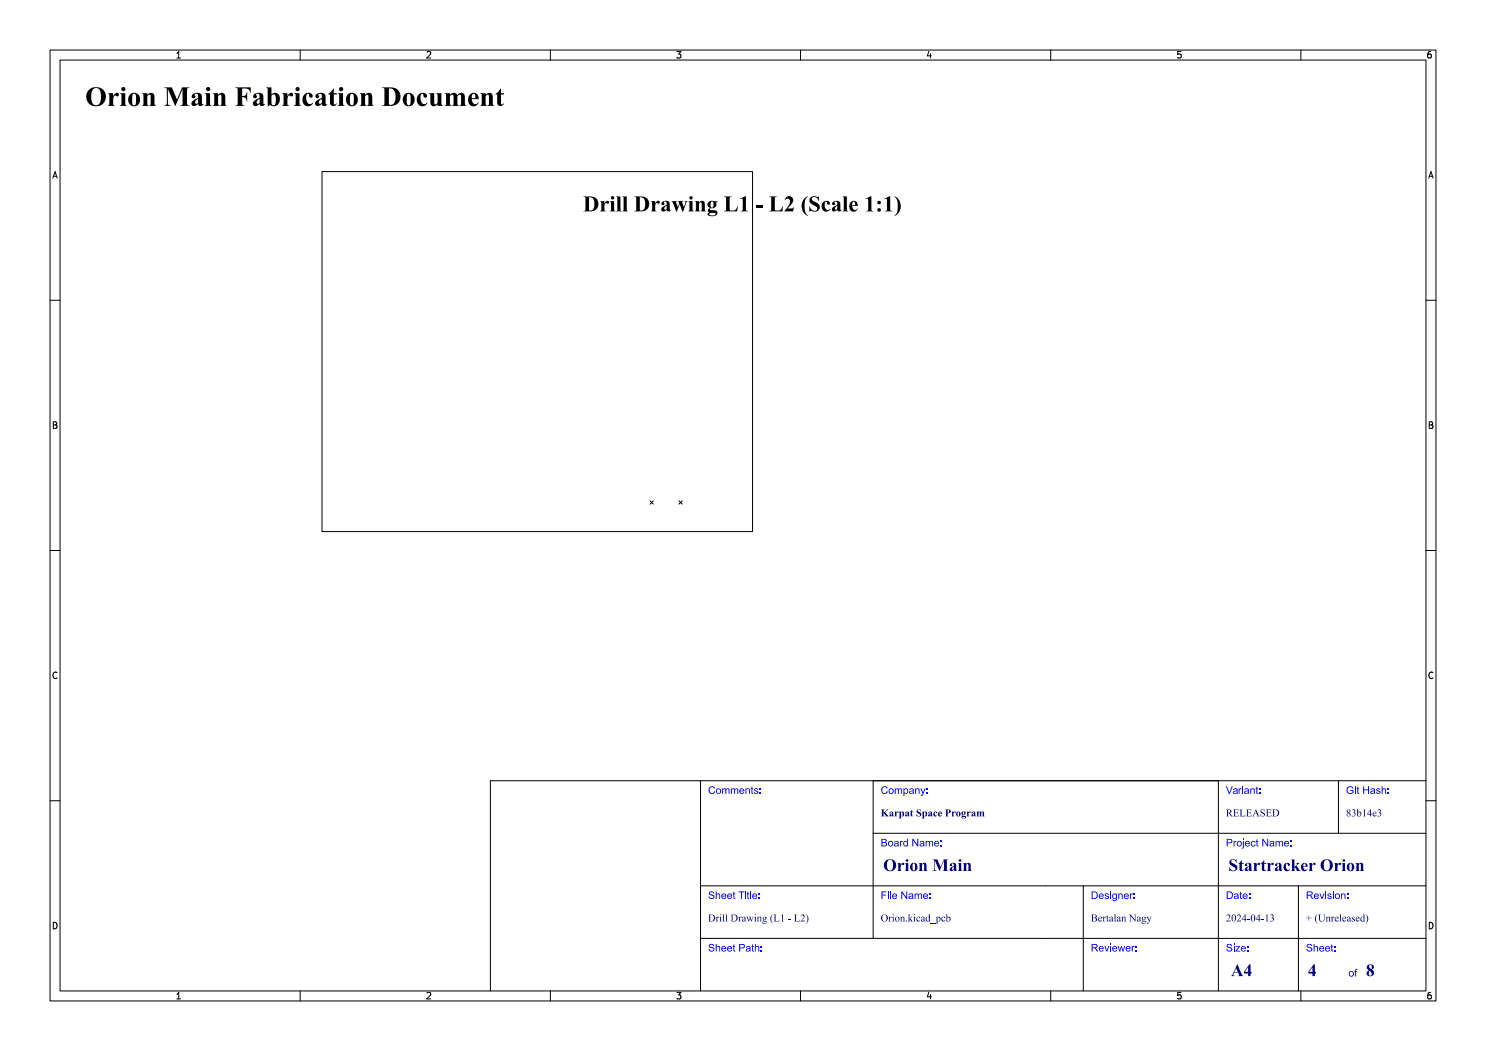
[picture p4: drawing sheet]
<svg xmlns="http://www.w3.org/2000/svg" width="297mm" height="210mm" viewBox="0 0 297 210" stroke-linecap="round" stroke-linejoin="round" font-family="sans-serif">
<defs><g id="words">
<text font-size="5.3" fill="#fff" x="17" y="21.5">Orion Main Fabrication Document</text>
<text font-size="4.3" fill="#fff" x="105.6" y="42.5">Drill Drawing L1 - L2 (Scale 1:1)</text>
<g font-size="3.3" fill="#fff">
<text x="176.5" y="174.3">Orion Main</text>
<text x="245.5" y="174.3">Startracker Orion</text>
<text x="246" y="195.3">A4</text>
<text x="261.4" y="195.3">4</text>
<text x="273" y="195.3">8</text>
</g>
<g font-size="2" fill="#fff">
<text x="141.5" y="158.8">Comments:</text>
<text x="176" y="158.8">Company:</text>
<text x="245" y="158.8">Variant:</text>
<text x="269" y="158.8">Git Hash:</text>
<text x="176" y="163.3">Karpat Space Program</text>
<text x="245" y="163.3">RELEASED</text>
<text x="269" y="163.3">83b14e3</text>
<text x="176" y="169.3">Board Name:</text>
<text x="245" y="169.3">Project Name:</text>
<text x="141.5" y="179.8">Sheet Title:</text>
<text x="176" y="179.8">File Name:</text>
<text x="218" y="179.8">Designer:</text>
<text x="245" y="179.8">Date:</text>
<text x="261" y="179.8">Revision:</text>
<text x="141.5" y="184.3">Drill Drawing (L1 - L2)</text>
<text x="176" y="184.3">Orion.kicad_pcb</text>
<text x="218" y="184.3">Bertalan Nagy</text>
<text x="245" y="184.3">2024-04-13</text>
<text x="261" y="184.3">+ (Unreleased)</text>
<text x="141.5" y="190.3">Sheet Path:</text>
<text x="218" y="190.3">Reviewer:</text>
<text x="245" y="190.3">Size:</text>
<text x="261" y="190.3">Sheet:</text>
<text x="269.5" y="195.3">of</text>
</g>
<g font-size="1.7" fill="#fff">
<text x="35" y="11.6">1</text>
<text x="85" y="11.6">2</text>
<text x="135" y="11.6">3</text>
<text x="185" y="11.6">4</text>
<text x="235" y="11.6">5</text>
<text x="285" y="11.6">6</text>
<text x="10.5" y="35.6">A</text>
<text x="285.5" y="35.6">A</text>
<text x="10.5" y="85.6">B</text>
<text x="285.5" y="85.6">B</text>
<text x="10.5" y="135.6">C</text>
<text x="285.5" y="135.6">C</text>
<text x="10.5" y="185.6">D</text>
<text x="285.5" y="185.6">D</text>
<text x="35" y="199.7">1</text>
<text x="85" y="199.7">2</text>
<text x="135" y="199.7">3</text>
<text x="185" y="199.7">4</text>
<text x="235" y="199.7">5</text>
<text x="285" y="199.7">6</text>
</g>
</g></defs>
<g fill="none" stroke="#000" stroke-width=".2">
<path d="M10 10h277v190h-277zM12 12h273v186h-273zM35.3 11.6h.8M35.3 10.7l.4-.4v1.3M60 10v2M85.3 10.4l.5-.1 .3 .4-.8 .9h.8M110 10v2M135.3 10.3h.8l-.4 .5 .3 .1v.6l-.2 .1-.5-.1M160 10v2M185.7 10.2l-.4 1h.9M186 10.7v.9M210 10v2"/>
<path d="M236 10.3h-.6l-.1 .6 .2-.1 .5 .1 .1 .1-.1 .5-.2 .1-.5-.1M260 10v2M286 10.3l-.4 .1-.2 .2-.1 .7 .3 .3 .4-.1 .1-.5-.1-.1-.4-.1-.3 .2M10.6 35.6l.4-1.3 .4 1.3M10.7 35.2h.6M64.4 34.3h86v71.9h-86zM285.6 35.6l.4-1.3 .4 1.3M285.7 35.2h.6M10 60h2M285 60h2M10.7 84.3h.4l.2 .2-.2 .4 .2 .1 .1 .3-.2 .3h-.5zM10.7 84.9h.4"/>
<path d="M285.7 84.3h.4l.2 .2-.2 .4 .2 .1 .1 .3-.2 .3h-.5zM285.7 84.9h.4M10 110h2M129.9 100.1l.7 .6M130.6 100.1l-.7 .6M135.7 100.1l.7 .6M136.4 100.1l-.7 .6M285 110h2M11.4 134.4a.62 .62 0 0 0-.9 .5 .62 .62 0 0 0 .7 .7l.2-.1M286.4 134.4a.62 .62 0 0 0-.9 .5 .62 .62 0 0 0 .7 .7l.2-.1M10 160h2M285 160h2"/>
<path d="M10.7 184.3a.66 .66 0 0 1 .7 .6 .66 .66 0 0 1-.7 .7zM35.3 198.7l.4-.4v1.3M35.3 199.6h.8M60 198v2M85.3 198.4l.5-.1 .3 .4-.8 .9h.8M110 198v2M135.3 198.3h.8l-.4 .5 .3 .1v.6l-.2 .1-.5-.1M160 198v2M185.7 198.2l-.4 1h.9M186 198.7v.9M210 198v2M236 198.3h-.6l-.1 .6 .2-.1 .5 .1 .1 .1-.1 .5-.2 .1-.5-.1"/>
<path d="M260 198v2M285.7 184.3a.66 .66 0 0 1 .7 .6 .66 .66 0 0 1-.7 .7zM286 198.3l-.4 .1-.2 .2-.1 .8 .3 .2 .4-.1 .1-.5-.1-.1-.4-.1-.3 .2"/>
</g>
<path d="M262.6 192.7h.2v1.5h.2v.3h-.2v.5h-.5v-.5h-.8v-.3h.8v-.9l-.6 .9h-.2z" fill-rule="evenodd" fill="#00007f"/>
<g fill="#00f">
<path d="M261.3 188.7h.7l.2 .3-.1 .1a.32 .32 0 0 0-.4-.4 .32 .32 0 0 0-.2 .5h.2a.5 .5 0 0 1 .6 .6 .5 .5 0 0 1-.8 .3l-.4-.3v-.2h.2a.39 .39 0 0 0 .4 .4 .39 .39 0 0 0 .4-.4l-.8-.3-.1-.3z" fill-rule="evenodd"/>
<path d="M262.6 188.6h.1v.6l.4-.2 .3 .2v.9h-.1v-.7a.27 .27 0 0 0-.4-.2 .27 .27 0 0 0-.2 .3v.6h-.1z" fill-rule="evenodd"/>
<path d="M263.8 189.2l.1-.1a.51 .51 0 0 1 .5 0 .51 .51 0 0 1 .3 .5h-.9l.3 .4 .6-.2a.52 .52 0 0 1-.7 .3 .52 .52 0 0 1-.3-.6h.8l-.3-.3-.3 .3h-.2z" fill-rule="evenodd"/>
<path d="M265 189.2v-.1a.51 .51 0 0 1 .6 0 .51 .51 0 0 1 .2 .5h-.8l.3 .4 .5-.2a.52 .52 0 0 1-.6 .3 .52 .52 0 0 1-.4-.6h.8l-.3-.3-.3 .3h-.2z" fill-rule="evenodd"/>
<path d="M266.1 188.8l.2-.1v.3h.2v.2h-.2v.6l.2 .3a.27 .27 0 0 1-.3 0 .27 .27 0 0 1-.1-.3v-.6h-.2z" fill-rule="evenodd"/>
<path d="M266.7 189h.2v.2h-.2z" fill-rule="evenodd"/>
<path d="M266.7 189.9h.2v.2h-.2z" fill-rule="evenodd"/>
<path d="M269.8 194.1a.54 .54 0 0 1 .8 .2 .54 .54 0 0 1-.3 .7 .54 .54 0 0 1-.7-.4h.2a.37 .37 0 0 0 .5 .4 .37 .37 0 0 0 .1-.7l-.4-.1-.2 .4h-.2z" fill-rule="evenodd"/>
<path d="M270.9 193.7l.4-.1v.2l-.2 .1 .2 .3h-.3v.9h-.1v-.9h-.2z" fill-rule="evenodd"/>
</g>
<path d="M273.4 192.9a.66 .66 0 0 1 .8-.2 .66 .66 0 0 1 .3 .8l-.3 .2a.74 .74 0 0 1 .1 1.3 .74 .74 0 0 1-1.2-.5h.5a.36 .36 0 0 0 .2 .4 .36 .36 0 0 0 .4-.2 .36 .36 0 0 0-.2-.4l-.3-.3-.1 .5h-.5l.1-.3 .4-.3a.68 .68 0 0 1-.4-.8h.4l.2 .3 .3 .2a.4 .4 0 0 0 .1-.6 .4 .4 0 0 0-.5-.1l-.1 .2h-.4z" fill-rule="evenodd" fill="#00007f"/>
<g fill="#00f">
<path d="M245.3 188.7h.7l.2 .3-.1 .1a.32 .32 0 0 0-.4-.4 .32 .32 0 0 0-.2 .5h.2a.5 .5 0 0 1 .6 .6 .5 .5 0 0 1-.8 .3l-.4-.3v-.2h.2a.39 .39 0 0 0 .4 .4 .39 .39 0 0 0 .4-.4l-.8-.3-.1-.3z" fill-rule="evenodd"/>
<path d="M246.6 188.6h.1v.2h-.1z" fill-rule="evenodd"/>
<path d="M246.6 189h.1v1.1h-.1z" fill-rule="evenodd"/>
<path d="M247 189h.8l-.7 1h.8v.1h-1l.7-.9h-.6z" fill-rule="evenodd"/>
<path d="M248.1 189.2l.1-.1a.51 .51 0 0 1 .6 0 .51 .51 0 0 1 .2 .5h-.8l.2 .4 .6-.2a.52 .52 0 0 1-.7 .3 .52 .52 0 0 1-.3-.6h.8l-.3-.3-.3 .3h-.2z" fill-rule="evenodd"/>
<path d="M249.3 189h.2v.2h-.2z" fill-rule="evenodd"/>
<path d="M249.3 189.9h.2v.2h-.2z" fill-rule="evenodd"/>
</g>
<g fill="#00007f">
<path d="M247.3 192.7l1 2.1 .2 .2h-1.1l.3-.1-.2-.5h-.9l-.1 .5 .3 .1h-.8l.6-.7h.8l-.3-.8-.4 .8h-.1z" fill-rule="evenodd"/>
<path d="M249.7 192.7h.2v1.5h.2v.3h-.2v.5h-.4v-.5h-.9v-.3h.9v-.9l-.7 .9h-.2z" fill-rule="evenodd"/>
</g>
<path d="M285 177h-41.5v21M243.5 187.5h41.5M259.5 187.5v10.5" fill="none" stroke="#000" stroke-width=".2"/>
<g fill="#00f">
<path d="M261.2 178.1h.6a.42 .42 0 0 1 .6 .4 .42 .42 0 0 1-.4 .4l.5 .7h-.2a.74 .74 0 0 0-.9-.6v.6h-.2v-.8l.9-.1a.25 .25 0 0 0 0-.3 .25 .25 0 0 0-.2-.1h-.5v.5h-.2z" fill-rule="evenodd"/>
<path d="M262.7 178.7a.51 .51 0 0 1 .7-.1 .51 .51 0 0 1 .2 .5h-.8l.2 .4 .6-.2a.52 .52 0 0 1-.7 .3 .52 .52 0 0 1-.3-.6h.8l-.3-.3-.3 .3h-.2z" fill-rule="evenodd"/>
<path d="M263.7 178.5h.2l.3 .9 .3-.9h.2l-.4 1.1h-.2z" fill-rule="evenodd"/>
<path d="M264.9 178.1h.2v.2h-.2z" fill-rule="evenodd"/>
<path d="M264.9 178.5h.2v1.1h-.2z" fill-rule="evenodd"/>
<path d="M265.4 178.6h.5l.2 .2h-.1a.21 .21 0 0 0-.3-.2 .21 .21 0 0 0-.1 .3 .43 .43 0 0 1 .4 .1 .43 .43 0 0 1 .2 .4l-.3 .2h-.4l-.2-.3h.2a.24 .24 0 0 0 .2 .3 .24 .24 0 0 0 .2-.4 .43 .43 0 0 1-.6-.5z" fill-rule="evenodd"/>
<path d="M266.4 178.1h.2v.2h-.2z" fill-rule="evenodd"/>
<path d="M266.4 178.5h.2v1.1h-.2z" fill-rule="evenodd"/>
<path d="M267 178.6a.55 .55 0 0 1 .8 .2 .55 .55 0 0 1-.3 .8 .55 .55 0 0 1-.7-.5h.2a.37 .37 0 0 0 .5 .4 .37 .37 0 0 0 .1-.7l-.4-.1-.2 .4h-.2z" fill-rule="evenodd"/>
<path d="M268 178.5h.2v.2l.3-.2a.35 .35 0 0 1 .4 .5v.6h-.2v-.6a.27 .27 0 0 0-.3-.3 .27 .27 0 0 0-.2 .3v.6h-.2z" fill-rule="evenodd"/>
<path d="M269.2 178.5h.3v.2h-.3z" fill-rule="evenodd"/>
<path d="M269.2 179.4h.3v.2h-.3z" fill-rule="evenodd"/>
</g>
<g fill="#00007f">
<path d="M261.1 183.4h.5v-.5v.5l.6 .1h-.6v.5v-.5z" fill-rule="evenodd"/>
<path d="M263.1 182.8l.3-.1a1.42 1.42 0 0 0 0 1.9l-.5-.6a1.12 1.12 0 0 1 .2-1.2z" fill-rule="evenodd"/>
<path d="M263.4 182.7h.6l-.2 .2v.7a.41 .41 0 0 0 .5 .5 .41 .41 0 0 0 .3-.6v-.7l-.2-.1h.5l-.2 .2v.7a.55 .55 0 0 1-.5 .6 .55 .55 0 0 1-.6-.7v-.7z" fill-rule="evenodd"/>
<path d="M264.9 183.3l.4-.1v.2a.29 .29 0 0 1 .3-.2 .29 .29 0 0 1 .2 .3v.5l.2 .1h-.5l.2-.2-.1-.5-.1-.1-.2 .1v.6l.1 .1h-.4l.1-.1v-.6z" fill-rule="evenodd"/>
<path d="M266 183.3l.3-.1v.2l.2-.2h.2l-.4 .3v.5l.2 .1h-.5l.2-.1v-.4l-.1-.3z" fill-rule="evenodd"/>
<path d="M266.9 183.3l.4-.1 .2 .2 .1 .1h-.7l.2 .4 .3 .1 .1-.2a.41 .41 0 0 1-.5 .3 .41 .41 0 0 1-.2-.6h.5l-.2-.3-.3 .3z" fill-rule="evenodd"/>
<path d="M267.7 182.8l.3-.1v1.3l.2 .1h-.5l.1-.1v-1.1z" fill-rule="evenodd"/>
<path d="M268.4 183.3l.4-.1 .2 .2 .1 .1h-.7l.2 .4 .3 .1 .1-.2a.41 .41 0 0 1-.5 .3 .41 .41 0 0 1-.2-.6h.6l-.2-.3-.4 .3z" fill-rule="evenodd"/>
<path d="M269.3 183.2l.6 .1v.7l.2-.1-.2 .2-.7-.1v-.1l.3 .1 .2-.1v-.3l-.5 .3 .5-.4-.1-.3-.3 .3z" fill-rule="evenodd"/>
<path d="M270.2 183.2h.5v.3l-.1-.2h-.3l.1 .2a.34 .34 0 0 1 .4 .5 .34 .34 0 0 1-.6 .1v-.3l.2 .3 .3-.1-.5-.5z" fill-rule="evenodd"/>
<path d="M271.1 183.3l.4-.1 .2 .2 .1 .1h-.7l.2 .4 .3 .1 .1-.2a.41 .41 0 0 1-.5 .3 .41 .41 0 0 1-.2-.6h.5l-.2-.3-.3 .3z" fill-rule="evenodd"/>
<path d="M272.4 182.8l.3-.1v1.3h.2l-.6 .2-.4-.2v-.4h.2l.2 .4h.2l-.1-.7h-.2l-.1 .3h-.2v-.1a.41 .41 0 0 1 .6-.3v-.4z" fill-rule="evenodd"/>
<path d="M272.9 182.7a1.08 1.08 0 0 1 0 1.9 1.42 1.42 0 0 0 0-1.9z" fill-rule="evenodd"/>
</g>
<path d="M259.5 177v10.5" fill="none" stroke="#000" stroke-width=".2"/>
<g fill="#00f">
<path d="M245.2 178.1h.5a.75 .75 0 0 1 .7 .8 .75 .75 0 0 1-.7 .7h-.5v-.1h.5a.58 .58 0 0 0 .5-.6 .58 .58 0 0 0-.5-.6h-.3v1.2h-.2z" fill-rule="evenodd"/>
<path d="M246.7 178.7l.2-.1a.47 .47 0 0 1 .6 0 .47 .47 0 0 1 0 .6l.1 .4-.2-.1-.5 .1-.3-.1v-.2l.6 .2 .2-.4-.8 .2a.57 .57 0 0 1 .8-.4l-.2-.2-.6 .1z" fill-rule="evenodd"/>
<path d="M247.9 178.3l.2-.1v.3h.1v.2h-.1v.6l.2 .3a.27 .27 0 0 1-.3 0 .27 .27 0 0 1-.1-.3v-.6h-.2z" fill-rule="evenodd"/>
<path d="M248.5 178.7a.51 .51 0 0 1 .6-.1 .51 .51 0 0 1 .3 .5h-.9l.3 .4 .6-.2a.52 .52 0 0 1-.7 .3 .52 .52 0 0 1-.3-.6h.8l-.3-.3-.3 .3h-.2z" fill-rule="evenodd"/>
<path d="M249.6 178.5h.2v.2h-.2z" fill-rule="evenodd"/>
<path d="M249.6 179.4h.2v.2h-.2z" fill-rule="evenodd"/>
</g>
<path d="M285 166.5h-41.5v10.5" fill="none" stroke="#000" stroke-width=".2"/>
<g fill="#00f">
<path d="M245.2 167.6h.5a.46 .46 0 0 1 .6 .5 .46 .46 0 0 1-.5 .4h-.4v.6h-.2v-.8h.7l.2-.2-.2-.3h-.5v.5h-.2z" fill-rule="evenodd"/>
<path d="M246.5 168h.2v.2l.4-.2v.2a.24 .24 0 0 0-.3 .1 .24 .24 0 0 0-.1 .3v.5h-.2z" fill-rule="evenodd"/>
<path d="M247.3 168.1a.54 .54 0 0 1 .9 .2 .54 .54 0 0 1-.3 .7 .54 .54 0 0 1-.7-.4h.2a.37 .37 0 0 0 .5 .4 .37 .37 0 0 0 .1-.7l-.4-.1-.2 .4h-.2z" fill-rule="evenodd"/>
<path d="M248.4 167.6h.2v.2h-.2z" fill-rule="evenodd"/>
<path d="M248.4 168h.2v1.2a.3 .3 0 0 1-.1 .3 .3 .3 0 0 1-.3 0l.2-.2z" fill-rule="evenodd"/>
<path d="M249 168.2v-.1a.51 .51 0 0 1 .6 0 .51 .51 0 0 1 .2 .5h-.8l.3 .4 .5-.2a.52 .52 0 0 1-.6 .3 .52 .52 0 0 1-.4-.6h.8l-.3-.3-.3 .3h-.2z" fill-rule="evenodd"/>
<path d="M250.2 168.1h.5l.2 .3h-.2a.34 .34 0 0 0-.5-.1 .34 .34 0 0 0 0 .5l.3 .2 .3-.3 .1 .1a.53 .53 0 0 1-.8 .2 .53 .53 0 0 1 0-.8z" fill-rule="evenodd"/>
<path d="M251.1 167.8l.2-.1v.3h.2v.2h-.2v.6l.2 .3a.27 .27 0 0 1-.3 0 .27 .27 0 0 1-.1-.3v-.6h-.1z" fill-rule="evenodd"/>
<path d="M252.3 167.6h.2l.8 1.2v-1.2h.2v1.5h-.2l-.8-1.2v1.2h-.2z" fill-rule="evenodd"/>
<path d="M253.9 168.1h.1a.47 .47 0 0 1 .6 0 .47 .47 0 0 1 .1 .6v.4l-.2-.1-.5 .1-.3-.1v-.2l.6 .2 .2-.4-.8 .2a.57 .57 0 0 1 .8-.4l-.2-.2-.6 .1z" fill-rule="evenodd"/>
<path d="M254.9 168h.2v.2l.4-.2 .2 .2 .3-.2 .3 .1 .1 1h-.2v-.9a.26 .26 0 0 0-.3 0 .26 .26 0 0 0-.1 .3v.6h-.2v-.8l-.3-.1-.2 .9h-.2z" fill-rule="evenodd"/>
<path d="M256.8 168.2v-.1a.51 .51 0 0 1 .6 0 .51 .51 0 0 1 .2 .5h-.8l.3 .4 .5-.2a.52 .52 0 0 1-.6 .3 .52 .52 0 0 1-.4-.6h.8l-.3-.3-.3 .3h-.2z" fill-rule="evenodd"/>
<path d="M257.9 168h.2v.2h-.2z" fill-rule="evenodd"/>
<path d="M257.9 168.9h.2v.2h-.2z" fill-rule="evenodd"/>
</g>
<g fill="#00007f">
<path d="M245.2 182.8a.42 .42 0 0 1 .6 .1 .42 .42 0 0 1-.1 .6l-.4 .5 .7-.1-.1 .2h-.8a.87 .87 0 0 0 .5-1.1l-.2-.1-.3 .2z" fill-rule="evenodd"/>
<path d="M246.3 182.8l.2-.1a.7 .7 0 0 1 .5 .7 .7 .7 0 0 1-.6 .7l-.3-.5 .2-.1a.36 .36 0 0 0 0 .4 .36 .36 0 0 0 .4 .1l.1-.8-.2-.4a.42 .42 0 0 0-.3 .7l-.2-.1z" fill-rule="evenodd"/>
<path d="M247.3 182.8a.42 .42 0 0 1 .6 .1 .42 .42 0 0 1-.1 .6l-.4 .5 .7-.1-.1 .2h-.8a.87 .87 0 0 0 .5-1.1l-.2-.1-.3 .2z" fill-rule="evenodd"/>
<path d="M248.8 182.7h.2v.9h.1v.2h-.1v.3h-.2v-.3h-.6v-.2h.6v-.7l-.6 .7z" fill-rule="evenodd"/>
<path d="M249.3 183.6h.5v.1h-.5z" fill-rule="evenodd"/>
<path d="M250.2 182.8l.1-.1a.7 .7 0 0 1 .6 .7 .7 .7 0 0 1-.6 .7l-.3-.5 .2-.1a.36 .36 0 0 0 0 .4 .36 .36 0 0 0 .3 .1l.2-.6-.2-.6a.34 .34 0 0 0-.3 .5v.2h-.2z" fill-rule="evenodd"/>
<path d="M251.6 182.7h.1v.9h.2v.2h-.2v.3h-.1v-.3h-.6v-.2h.6v-.7l-.6 .7z" fill-rule="evenodd"/>
<path d="M252.1 183.6h.5v.1h-.5z" fill-rule="evenodd"/>
<path d="M253 182.9l.3-.2v1.3l.2 .1h-.5l.2-.1v-1z" fill-rule="evenodd"/>
<path d="M254 182.8h.4a.31 .31 0 0 1 0 .5 .44 .44 0 0 1 .1 .7 .44 .44 0 0 1-.6 0 .34 .34 0 0 0 .6-.1 .34 .34 0 0 0-.4-.5 .28 .28 0 0 0 .3-.2 .28 .28 0 0 0-.1-.3 .28 .28 0 0 0-.4 .1z" fill-rule="evenodd"/>
</g>
<g fill="#00f">
<path d="M218.2 188.6h.6a.42 .42 0 0 1 .6 .4 .42 .42 0 0 1-.4 .4l.5 .7h-.2l-.4-.6h-.3h-.2v.6h-.2v-.8l.9-.1a.25 .25 0 0 0 0-.3 .25 .25 0 0 0-.2-.1h-.5v.5h-.2z" fill-rule="evenodd"/>
<path d="M219.7 189.2l.1-.1a.51 .51 0 0 1 .6 0 .51 .51 0 0 1 .2 .5h-.8l.2 .4 .6-.2a.52 .52 0 0 1-.7 .3 .52 .52 0 0 1-.3-.6h.8l-.3-.3-.3 .3h-.2z" fill-rule="evenodd"/>
<path d="M220.7 189h.2l.3 .9 .3-.9h.2l-.4 1.1h-.2z" fill-rule="evenodd"/>
<path d="M221.9 188.6h.2v.2h-.2z" fill-rule="evenodd"/>
<path d="M221.9 189h.2v1.1h-.2z" fill-rule="evenodd"/>
<path d="M222.4 189.2l.1-.1a.51 .51 0 0 1 .6 0 .51 .51 0 0 1 .2 .5h-.8l.2 .4 .6-.2a.52 .52 0 0 1-.7 .3 .52 .52 0 0 1-.3-.6h.8l-.3-.3-.3 .3h-.2z" fill-rule="evenodd"/>
<path d="M223.4 189h.2l.2 .9 .2-.9h.2l.2 .9 .3-.9h.2l-.4 1.1h-.2l-.2-.8-.2 .8h-.2z" fill-rule="evenodd"/>
<path d="M225.1 189.2l.1-.1a.51 .51 0 0 1 .6 0 .51 .51 0 0 1 .2 .5h-.8l.2 .4 .6-.2a.52 .52 0 0 1-.7 .3 .52 .52 0 0 1-.3-.6h.8l-.3-.3-.3 .3h-.2z" fill-rule="evenodd"/>
<path d="M226.2 189h.2v.2l.3-.2v.2a.24 .24 0 0 0-.3 .1 .24 .24 0 0 0 0 .3v.5h-.2z" fill-rule="evenodd"/>
<path d="M226.9 189h.3v.2h-.3z" fill-rule="evenodd"/>
<path d="M226.9 189.9h.3v.2h-.3z" fill-rule="evenodd"/>
</g>
<path d="M209 187.5h34.5M216.5 187.5v10.5" fill="none" stroke="#000" stroke-width=".2"/>
<g fill="#00f">
<path d="M218.2 178.1h.5a.75 .75 0 0 1 .7 .8 .75 .75 0 0 1-.7 .7h-.5v-.1h.5a.58 .58 0 0 0 .5-.6 .58 .58 0 0 0-.5-.6h-.3v1.2h-.2z" fill-rule="evenodd"/>
<path d="M219.7 178.7a.51 .51 0 0 1 .7-.1 .51 .51 0 0 1 .2 .5h-.8l.2 .4 .6-.2a.52 .52 0 0 1-.7 .3 .52 .52 0 0 1-.3-.6h.8l-.3-.3-.3 .3h-.2z" fill-rule="evenodd"/>
<path d="M220.9 178.6h.5l.2 .2h-.2a.21 .21 0 0 0-.2-.2 .21 .21 0 0 0-.1 .3 .43 .43 0 0 1 .4 .1 .43 .43 0 0 1 .1 .4l-.2 .2h-.4l-.2-.3h.1a.24 .24 0 0 0 .3 .3 .24 .24 0 0 0 .2-.4 .43 .43 0 0 1-.6-.5z" fill-rule="evenodd"/>
<path d="M221.9 178.1h.2v.2h-.2z" fill-rule="evenodd"/>
<path d="M221.9 178.5h.2v1.1h-.2z" fill-rule="evenodd"/>
<path d="M222.4 178.6l.3-.1 .4 .2v-.2h.1v1a.48 .48 0 0 1-.3 .6 .48 .48 0 0 1-.6-.4l.5 .2 .2-.1v-.2a.47 .47 0 0 1-.5-.1 .47 .47 0 0 1-.2-.4h.2a.34 .34 0 0 0 .4 .4 .34 .34 0 0 0 .1-.6 .3 .3 0 0 0-.3-.2 .3 .3 0 0 0-.2 .4h-.2z" fill-rule="evenodd"/>
<path d="M223.5 178.5h.2v.2l.3-.2 .3 .1 .1 1h-.2v-.6a.27 .27 0 0 0-.3-.3 .27 .27 0 0 0-.2 .3v.6h-.2z" fill-rule="evenodd"/>
<path d="M224.8 178.7a.51 .51 0 0 1 .6-.1 .51 .51 0 0 1 .2 .5h-.8l.3 .4 .5-.2a.52 .52 0 0 1-.6 .3 .52 .52 0 0 1-.4-.6h.8l-.3-.3-.3 .3h-.2z" fill-rule="evenodd"/>
<path d="M225.8 178.5h.2v.2l.4-.2v.2a.25 .25 0 0 0-.3 .1 .25 .25 0 0 0-.1 .3v.5h-.2z" fill-rule="evenodd"/>
<path d="M226.6 178.5h.2v.2h-.2z" fill-rule="evenodd"/>
<path d="M226.6 179.4h.2v.2h-.2z" fill-rule="evenodd"/>
</g>
<path d="M209 177h34.5M216.5 177v10.5" fill="none" stroke="#000" stroke-width=".2"/>
<g fill="#00007f">
<path d="M218 182.7h.6a.38 .38 0 0 1 .6 .2 .38 .38 0 0 1-.2 .5 .39 .39 0 0 1 .3 .5 .39 .39 0 0 1-.6 .2h-.7l.2-.1v-.5h.2v.5a.37 .37 0 0 0 .6 0 .37 .37 0 0 0 0-.5 .37 .37 0 0 0-.6 0h-.2v-.7h.2v.6a.35 .35 0 0 0 .5-.1 .35 .35 0 0 0 0-.4 .35 .35 0 0 0-.5-.1z" fill-rule="evenodd"/>
<path d="M219.6 183.3l.4-.1 .3 .2v.1h-.7l.2 .4 .3 .1 .2-.2a.41 .41 0 0 1-.6 .3 .41 .41 0 0 1-.2-.6h.6l-.2-.3-.4 .3z" fill-rule="evenodd"/>
<path d="M220.4 183.3l.3-.1v.2l.2-.2h.1l-.3 .3v.5l.1 .1h-.4l.1-.1v-.6z" fill-rule="evenodd"/>
<path d="M221.4 182.9v.3h.2h-.2v.7h.2l-.2 .2-.2-.1v-.8h-.1z" fill-rule="evenodd"/>
<path d="M221.8 183.2l.6 .1v.7l.2-.1-.2 .2-.7-.1v-.1l.3 .1 .2-.1v-.3l-.5 .3 .5-.4-.1-.3-.3 .3z" fill-rule="evenodd"/>
<path d="M222.6 182.8l.3-.1 .1 1.3 .1 .1h-.5l.2-.1v-.9z" fill-rule="evenodd"/>
<path d="M223.3 183.2l.6 .1v.7l.2-.1-.2 .2-.7-.1v-.1l.3 .1 .2-.1v-.3l-.5 .3 .5-.4-.1-.3-.3 .3z" fill-rule="evenodd"/>
<path d="M224.1 183.3l.3-.1v.2a.29 .29 0 0 1 .4-.2 .29 .29 0 0 1 .2 .3v.5l.1 .1h-.4l.1-.2v-.5l-.1-.1-.3 .1v.6l.2 .1h-.5l.1-.1v-.6z" fill-rule="evenodd"/>
<path d="M225.6 182.7h.4l.8 1.1v-1l-.1-.1h.4l-.2 .2v1.2l-.9-1.1v1l.2 .1h-.5l.2-.1v-1.1z" fill-rule="evenodd"/>
<path d="M227.4 183.2l.5 .1v.7l.2-.1-.1 .2-.7-.1-.1-.1 .4 .1 .2-.1v-.3l-.6 .3 .6-.4-.2-.3-.3 .3z" fill-rule="evenodd"/>
<path d="M228.3 183.3l.8-.1-.2 .1v.4l-.5 .2 .6 .1a.43 .43 0 0 1-.3 .6 .43 .43 0 0 1-.5-.3 .43 .43 0 0 0 .4 .2 .43 .43 0 0 0 .4-.3l-.6-.1-.2 .2 .2-.5-.2-.3h.2l.1 .2a.22 .22 0 0 0 .3-.1 .22 .22 0 0 0-.1-.3 .22 .22 0 0 0-.3 .1l-.2 .1z" fill-rule="evenodd"/>
<path d="M229.2 183.2h.4l-.1 .1 .2 .6 .3-.6-.1-.1h.3l-.6 1.2-.2 .2-.2-.2h.3l.2-.3z" fill-rule="evenodd"/>
</g>
<path d="M209 177h-34.5v10.5h34.5" fill="none" stroke="#000" stroke-width=".2"/>
<g fill="#00007f">
<path d="M176.3 182.9a.7 .7 0 0 1 1.1 .2 .7 .7 0 0 1-.4 1 .7 .7 0 0 1-.9-.7h.2a.5 .5 0 0 0 .6 .7 .5 .5 0 0 0 .3-.8 .46 .46 0 0 0-.5-.5 .46 .46 0 0 0-.4 .6h-.2z" fill-rule="evenodd"/>
<path d="M177.5 183.3l.4-.1v.2l.2-.2h.1l-.3 .3v.5l.1 .1h-.4l.1-.1v-.4z" fill-rule="evenodd"/>
<path d="M178.3 183.3l.3-.1v.8l.2 .1h-.5l.1-.1v-.4z" fill-rule="evenodd"/>
<path d="M179 183.3a.46 .46 0 0 1 .8 .1 .46 .46 0 0 1-.4 .7 .46 .46 0 0 1-.5-.5h.2a.34 .34 0 0 0 .1 .4 .34 .34 0 0 0 .4 0 .34 .34 0 0 0 0-.5l-.4-.3-.1 .4h-.2z" fill-rule="evenodd"/>
<path d="M179.9 183.3l.3-.1v.2a.29 .29 0 0 1 .4-.2 .29 .29 0 0 1 .2 .3v.5l.1 .1h-.5l.2-.2v-.5l-.2-.1-.2 .1v.6l.2 .1h-.5l.1-.1v-.4v-.3z" fill-rule="evenodd"/>
<path d="M181.5 182.8l.3-.1v.9l.3-.3-.1-.1h.4l-.5 .3 .6 .6h-.5l-.2-.5v.4l.1 .1h-.4l.1-.2v-1z" fill-rule="evenodd"/>
<path d="M182.5 183.3l.4-.1v.8l.1 .1h-.4l.1-.1v-.4v-.3z" fill-rule="evenodd"/>
<path d="M183.3 183.3l.4-.1 .2 .1-.1 .2a.28 .28 0 0 0-.4-.3 .28 .28 0 0 0-.1 .5l.2 .3 .4-.2a.43 .43 0 0 1-.6 .3 .43 .43 0 0 1-.1-.7z" fill-rule="evenodd"/>
<path d="M184.2 183.2l.5 .1 .1 .7 .1-.1-.1 .2-.7-.1v-.1l.3 .1 .2-.1v-.3l-.5 .3 .5-.4-.2-.3-.2 .3z" fill-rule="evenodd"/>
<path d="M185.5 182.8l.3-.1v1.3h.2l-.6 .2-.3-.2-.1-.4h.2l.2 .4h.3l-.2-.7h-.2l-.1 .3h-.2v-.1a.4 .4 0 0 1 .7-.3l-.1-.4z" fill-rule="evenodd"/>
<path d="M186 184.5l1 .1z" fill-rule="evenodd"/>
<path d="M187 183.3l.4-.1v.2a.39 .39 0 0 1 .5-.1 .39 .39 0 0 1 .1 .5l-.3 .3h-.3v.4l.1 .1h-.5l.2-.1v-1.1h.2v.6a.33 .33 0 0 0 .4-.3 .33 .33 0 0 0-.4-.3h-.2z" fill-rule="evenodd"/>
<path d="M188.3 183.3l.4-.1 .2 .1-.1 .2a.28 .28 0 0 0-.4-.3 .28 .28 0 0 0-.1 .5l.3 .3 .3-.2a.43 .43 0 0 1-.6 .3 .43 .43 0 0 1-.1-.7z" fill-rule="evenodd"/>
<path d="M189 182.8l.3-.1v.7a.46 .46 0 0 1 .8 .2 .46 .46 0 0 1-.6 .6l-.3-.2v-.6h.1v.6a.32 .32 0 0 0 .5-.3 .32 .32 0 0 0-.5-.3h-.1v-.5z" fill-rule="evenodd"/>
<circle cx="178.5" cy="182.8" r=".1"/>
<circle cx="181.2" cy="184" r=".11"/>
<circle cx="182.8" cy="182.8" r=".1"/>
</g>
<path d="M243.5 166.5h-69v10.5" fill="none" stroke="#000" stroke-width=".2"/>
<g fill="#00f">
<path d="M176.2 167.6l.9 .1 .1 .3-.2 .3 .3 .2a.45 .45 0 0 1-.1 .5 .45 .45 0 0 1-.5 .1h-.5v-.1l.9-.2-.1-.3-.6-.1v.6h-.2v-.7h.5a.24 .24 0 0 0 .3-.2 .24 .24 0 0 0-.2-.3h-.4v.5h-.2z" fill-rule="evenodd"/>
<path d="M177.7 168.1a.54 .54 0 0 1 .8 .2 .54 .54 0 0 1-.3 .7 .54 .54 0 0 1-.7-.4h.2a.37 .37 0 0 0 .5 .4 .37 .37 0 0 0 .1-.7l-.4-.1-.2 .4h-.2z" fill-rule="evenodd"/>
<path d="M178.8 168.1h.1a.47 .47 0 0 1 .6 0 .47 .47 0 0 1 .1 .6l.1 .4-.3-.1-.5 .1-.2-.1v-.2l.6 .2 .1-.4-.7 .2a.57 .57 0 0 1 .7-.4l-.2-.2-.5 .1z" fill-rule="evenodd"/>
<path d="M179.9 168h.1v.2l.4-.2v.2a.24 .24 0 0 0-.3 .1 .24 .24 0 0 0 0 .3v.5h-.2z" fill-rule="evenodd"/>
<path d="M180.7 168.1l.3-.1 .3 .2v-.6h.2v1.5h-.2v-.1l-.2 .1h-.4l-.2-.4 .2-.1a.34 .34 0 0 0 .5 .4 .34 .34 0 0 0 .1-.6l-.4-.2-.2 .4h-.2z" fill-rule="evenodd"/>
<path d="M182.4 167.6h.2l.7 1.2v-1.2h.2v1.5h-.2l-.8-1.2v1.2h-.1z" fill-rule="evenodd"/>
<path d="M183.9 168.1h.2a.47 .47 0 0 1 .5 0 .47 .47 0 0 1 .1 .6l.1 .4-.2-.1-.5 .1-.3-.1v-.2l.6 .2 .1-.4-.7 .2a.57 .57 0 0 1 .7-.4l-.1-.2-.6 .1z" fill-rule="evenodd"/>
<path d="M185 168h.2v.2l.4-.2 .2 .2 .3-.2 .3 .1 .1 1h-.2l-.1-.9a.26 .26 0 0 0-.3 0 .26 .26 0 0 0-.1 .3v.6h-.1l-.1-.8-.3-.1-.1 .9h-.2z" fill-rule="evenodd"/>
<path d="M186.8 168.2l.1-.1a.51 .51 0 0 1 .6 0 .51 .51 0 0 1 .2 .5h-.8l.2 .4 .6-.2a.52 .52 0 0 1-.7 .3 .52 .52 0 0 1-.3-.6h.8l-.3-.3-.3 .3h-.2z" fill-rule="evenodd"/>
<path d="M188 168h.2v.2h-.2z" fill-rule="evenodd"/>
<path d="M188 168.9h.2v.2h-.2z" fill-rule="evenodd"/>
<path d="M245 157.1h.2l.5 1.4 .5-1.4h.2l-.6 1.5h-.2z" fill-rule="evenodd"/>
<path d="M246.6 157.6h.1a.47 .47 0 0 1 .6 0 .47 .47 0 0 1 .1 .6v.4l-.2-.1-.5 .1-.3-.1v-.2l.6 .2 .2-.4-.8 .2a.57 .57 0 0 1 .8-.4l-.2-.2-.6 .1z" fill-rule="evenodd"/>
<path d="M247.6 157.5h.1v.2l.4-.2v.2a.24 .24 0 0 0-.3 .1 .24 .24 0 0 0-.1 .3v.5h-.1z" fill-rule="evenodd"/>
<path d="M248.3 157.1h.1v.2h-.1z" fill-rule="evenodd"/>
<path d="M248.3 157.5h.1v1.1h-.1z" fill-rule="evenodd"/>
<path d="M248.8 157.6h.1a.47 .47 0 0 1 .6 0 .47 .47 0 0 1 .1 .6l.1 .4-.3-.1-.5 .1-.2-.1v-.2l.6 .2 .1-.4-.7 .2a.57 .57 0 0 1 .7-.4l-.1-.2-.6 .1z" fill-rule="evenodd"/>
<path d="M249.9 157.5h.2v.2l.3-.2a.35 .35 0 0 1 .4 .5v.6h-.2v-.6a.27 .27 0 0 0-.3-.3 .27 .27 0 0 0-.2 .3v.6h-.2z" fill-rule="evenodd"/>
<path d="M251.1 157.3l.2-.1v.3h.2v.2h-.2v.6l.2 .3a.27 .27 0 0 1-.3 0 .27 .27 0 0 1-.1-.3v-.6h-.1z" fill-rule="evenodd"/>
<path d="M251.7 157.5h.2v.2h-.2z" fill-rule="evenodd"/>
<path d="M251.7 158.4h.2v.2h-.2z" fill-rule="evenodd"/>
</g>
<path d="M285 156h-41.5v10.5" fill="none" stroke="#000" stroke-width=".2"/>
<g fill="#00007f">
<path d="M245 161.7l.8 .1 .3 .1a.36 .36 0 0 1-.3 .5l.6 .7h-.3l-.5-.6h-.2v.5l.2 .1h-.6l.2-.1v-1.2h.2v.6a.32 .32 0 0 0 .5-.3 .32 .32 0 0 0-.5-.3z" fill-rule="evenodd"/>
<path d="M246.5 161.7h1v.3l-.1-.2h-.5v.6l.4-.1 .1-.1v.4l-.1-.1-.4-.1v.6a.51 .51 0 0 0 .7-.2l-.1 .3h-1l.2-.2-.1-1z" fill-rule="evenodd"/>
<path d="M247.7 161.7h.7l-.3 .2v1a.48 .48 0 0 0 .8-.2l-.1 .4h-1.1l.2-.2v-1z" fill-rule="evenodd"/>
<path d="M249 161.7h1.1v.3l-.2-.2h-.5v.6l.5-.1 .1-.1v.4l-.1-.1-.5-.1 .1 .6a.52 .52 0 0 0 .7-.2l-.1 .3h-1.1l.2-.2v-1z" fill-rule="evenodd"/>
<path d="M251 161.7l.8 1.4h-.6l.1-.1-.1-.3h-.5l-.1 .3 .1 .1h-.4l.3-.5h.6l-.2-.6-.4 .6z" fill-rule="evenodd"/>
<path d="M252 161.8l.7-.1v.5a.29 .29 0 0 0-.3-.4 .29 .29 0 0 0-.2 .4h.1a.49 .49 0 0 1 .5 .3 .49 .49 0 0 1-.2 .6l-.7 .1 .1-.5a.33 .33 0 0 0 .3 .4 .33 .33 0 0 0 .2-.4v-.1a.51 .51 0 0 1-.5-.2 .51 .51 0 0 1 0-.6z" fill-rule="evenodd"/>
<path d="M253 161.7h1.1v.3l-.2-.2h-.5v.6l.4-.1 .1-.1v.4l-.1-.1-.4-.1v.6a.51 .51 0 0 0 .7-.2v.3h-1.1l.2-.2v-1z" fill-rule="evenodd"/>
<path d="M254.3 161.7h.5a.7 .7 0 0 1 .9 .7 .7 .7 0 0 1-.8 .7h-.6l.2-.1-.1-1.2h.3v1.2a.65 .65 0 0 0 .7-.7 .65 .65 0 0 0-1-.5z" fill-rule="evenodd"/>
</g>
<path d="M243.5 156h-69v10.5" fill="none" stroke="#000" stroke-width=".2"/>
<g fill="#00f">
<path d="M176.3 157.3l.7-.2 .4 .3v.1l-.2 .1a.53 .53 0 0 0-.7-.2 .53 .53 0 0 0-.1 .8l.4 .3 .3-.1 .1-.3h.2a.74 .74 0 0 1-1.1 .4 .74 .74 0 0 1 0-1.2z" fill-rule="evenodd"/>
<path d="M177.8 157.6a.55 .55 0 0 1 .8 .2 .55 .55 0 0 1-.3 .8 .55 .55 0 0 1-.7-.5h.2a.37 .37 0 0 0 .5 .4 .37 .37 0 0 0 .1-.7l-.4-.1-.2 .4h-.2z" fill-rule="evenodd"/>
<path d="M178.8 157.5h.2v.2l.3-.2 .3 .2 .3-.2 .3 .1 .1 1h-.2l-.1-.9a.26 .26 0 0 0-.2 0 .26 .26 0 0 0-.1 .3v.6h-.2v-.8l-.4-.1-.1 .9h-.2z" fill-rule="evenodd"/>
<path d="M180.6 157.5h.1v.2a.5 .5 0 0 1 .8 .4 .5 .5 0 0 1-.7 .4v.5h-.2v-.9h.1a.33 .33 0 0 0 .4 .4 .33 .33 0 0 0 .2-.5l-.1-.3h-.2l-.3 .4h-.1z" fill-rule="evenodd"/>
<path d="M181.8 157.6h.2a.47 .47 0 0 1 .5 0 .47 .47 0 0 1 .1 .6l.1 .4-.2-.1-.5 .1-.3-.1v-.2l.6 .2 .1-.4-.7 .2a.57 .57 0 0 1 .7-.4l-.1-.2-.6 .1z" fill-rule="evenodd"/>
<path d="M182.9 157.5h.2v.2l.3-.2a.35 .35 0 0 1 .4 .5v.6h-.2v-.6a.27 .27 0 0 0-.3-.3 .27 .27 0 0 0-.2 .3v.6h-.2z" fill-rule="evenodd"/>
<path d="M184 157.5h.2l.3 .9 .3-.9h.2l-.5 1.3-.3 .3-.1-.1v-.1h.2l.1-.3z" fill-rule="evenodd"/>
<path d="M185.2 157.5h.2v.2h-.2z" fill-rule="evenodd"/>
<path d="M185.2 158.4h.2v.2h-.2z" fill-rule="evenodd"/>
</g>
<g fill="#00007f">
<path d="M176.1 161.7h.7l-.2 .1v.6l.6-.5-.1-.2h.5l-.7 .6 .8 .8h-.8l.1-.1-.4-.5v.5l.2 .1h-.7l.2-.2v-1z" fill-rule="evenodd"/>
<path d="M177.8 162.3l.4-.2 .3 .1v.8h.2l-.1 .1-.4-.1-.2 .1-.2-.1v-.1h.4v-.3l-.2 .3h-.2l.4-.4v-.2h-.2a.15 .15 0 0 1 0 .2 .15 .15 0 0 1-.2 0 .15 .15 0 0 1 0-.2z" fill-rule="evenodd"/>
<path d="M178.8 162.2h.4v.2l.1-.2a.16 .16 0 0 1 .2-.1 .16 .16 0 0 1 .1 .2l-.4 .2v.5l.1 .1h-.5l.1-.2z" fill-rule="evenodd"/>
<path d="M179.7 162.2h.4v.1a.46 .46 0 0 1 .7 .3 .46 .46 0 0 1-.5 .6l-.2-.2v.5l.1 .1h-.5l.1-1.2h.3v.5l.1 .1 .2-.3-.1-.4-.5 .1z" fill-rule="evenodd"/>
<path d="M181 162.3l.3-.2 .3 .1 .1 .8h.1l-.1 .1-.3-.1-.3 .1-.2-.1v-.1h.5v-.3l-.2 .3h-.3l.5-.4v-.2h-.3a.15 .15 0 0 1 .1 .2 .15 .15 0 0 1-.2 0 .15 .15 0 0 1 0-.2z" fill-rule="evenodd"/>
<path d="M182.3 161.8v.4h.2l-.2 .1v.7h.2l-.2 .1-.3-.1v-.7l-.1-.1z" fill-rule="evenodd"/>
<path d="M183.3 161.8l.8-.1v.5l-.5-.4-.2 .2 .2 .2a.52 .52 0 0 1 .5 .7 .52 .52 0 0 1-.8 .2l-.1 .1v-.6a.35 .35 0 0 0 .3 .5 .35 .35 0 0 0 .4-.3l-.7-.5z" fill-rule="evenodd"/>
<path d="M184.3 162.2h.4v.1a.46 .46 0 0 1 .7 .3 .46 .46 0 0 1-.5 .6l-.2-.2v.5l.1 .1h-.5l.1-1.2h.3v.5l.1 .1 .2-.3-.1-.4-.5 .1z" fill-rule="evenodd"/>
<path d="M185.6 162.3l.4-.2 .2 .1 .2 .9h-.9v-.2h.5v-.3l-.2 .3h-.3l.5-.4-.1-.3-.2 .1 .1 .2-.1 .1-.2-.1z" fill-rule="evenodd"/>
<path d="M186.7 162.3l.5-.1 .1 .3h-.2l-.1-.3a.37 .37 0 0 0-.2 .5 .37 .37 0 0 0 .5 .2 .47 .47 0 0 1-.7 .1 .47 .47 0 0 1 .1-.7z" fill-rule="evenodd"/>
<path d="M187.6 162.3l.5-.1 .2 .4-.6 .1 .2 .3 .3-.2a.41 .41 0 0 1-.5 .3 .41 .41 0 0 1-.2-.6h.5l-.1-.3-.2 .3h-.2z" fill-rule="evenodd"/>
<path d="M188.9 161.7h.6a.42 .42 0 0 1 .6 .5 .42 .42 0 0 1-.7 .3v.5l.2 .1h-.7l.2-.1v-.6h.3a.3 .3 0 0 0 .3-.3 .3 .3 0 0 0-.3-.3v.6h-.3v-.6z" fill-rule="evenodd"/>
<path d="M190.2 162.2h.4v.2l.1-.2a.16 .16 0 0 1 .3 0 .16 .16 0 0 1 0 .2 .16 .16 0 0 1-.3-.1l-.1 .6 .1 .2h-.5l.1-.2z" fill-rule="evenodd"/>
<path d="M191.3 162.2a.47 .47 0 0 1 .7 .2 .47 .47 0 0 1-.3 .6 .47 .47 0 0 1-.6-.3h.3l.1 .3h.1v-.8l-.2 .1v.4h-.3z" fill-rule="evenodd"/>
<path d="M192.3 162.2h.8l-.2 .1a.42 .42 0 0 1-.1 .5 .42 .42 0 0 1-.4 .1l.1 .1a.34 .34 0 0 1 .4 0 .34 .34 0 0 1 .1 .4l-.4 .2-.4-.2 .5 .1 .2-.1-.4-.1-.4 .1 .2-.2-.1-.2 .2-.2-.3-.3h.3l.1 .3 .2-.2-.1-.4-.2 .3h-.3z" fill-rule="evenodd"/>
<path d="M193.2 162.2h.4v.2l.1-.2a.16 .16 0 0 1 .2-.1 .16 .16 0 0 1 .1 .3l-.4 .1v.5l.1 .1h-.5l.1-.2z" fill-rule="evenodd"/>
<path d="M194.2 162.3l.4-.2 .3 .1 .1 .9h-.8v-.2h.4v-.3l-.2 .3h-.2l.4-.4v-.3l-.2 .1v.2l-.1 .1-.1-.1z" fill-rule="evenodd"/>
<path d="M195.2 162.2h.4v.1l.3-.2 .2 .2 .2-.1a.28 .28 0 0 1 .3 0 .28 .28 0 0 1 .1 .3l.1 .6h-.5l.1-.2-.1-.6-.2 .1 .1 .7h-.5l.1-.2-.1-.6-.1 .1 .1 .7h-.5l.1-.2z" fill-rule="evenodd"/>
<path d="M245.9 171.9l.5-.2 .6 .1 .2-.1-.1 .8a.53 .53 0 0 0-.4-.7 .53 .53 0 0 0-.6 .4l.2 .2a1.18 1.18 0 0 1 1 1.1 1.1 1.1 0 0 1-1.5 .5l-.1 .1 .1-.9a.6 .6 0 0 0 .4 .7 .6 .6 0 0 0 .7-.4l-.1-.2a1.36 1.36 0 0 1-1.1-1z" fill-rule="evenodd"/>
<path d="M248.2 171.9v.6h.4v.1h-.4v1.2l.1 .1 .2-.2a.42 .42 0 0 1-.5 .3 .42 .42 0 0 1-.3-.5v-.9h-.2z" fill-rule="evenodd"/>
<path d="M248.9 172.6a.66 .66 0 0 1 .7-.2 .66 .66 0 0 1 .5 .6v.8h.2a.32 .32 0 0 1-.4 .3 .32 .32 0 0 1-.3-.3 .42 .42 0 0 1-.5 .3 .42 .42 0 0 1-.3-.5h.4l.2 .2 .2-.1v-.5l-.4 .4h-.4l.8-.6v-.4h-.4a.25 .25 0 0 1 .1 .4 .25 .25 0 0 1-.4 0 .25 .25 0 0 1 0-.4z" fill-rule="evenodd"/>
<path d="M250.5 172.5h.7v.3a.38 .38 0 0 1 .2-.4 .38 .38 0 0 1 .5 .2 .28 .28 0 0 1-.2 .3 .28 .28 0 0 1-.3-.2l-.2 .4v.6l.2 .3h-.9l.2-.3v-1z" fill-rule="evenodd"/>
<path d="M252.6 171.9l.1 .6h.4v.1h-.4v1.2l.1 .1 .2-.2a.42 .42 0 0 1-.5 .3 .42 .42 0 0 1-.3-.5v-.9h-.2z" fill-rule="evenodd"/>
<path d="M253.2 172.5h.7v.3a.38 .38 0 0 1 .3-.4 .38 .38 0 0 1 .4 .2 .28 .28 0 0 1-.2 .3 .28 .28 0 0 1-.3-.2l-.2 .4v.6l.2 .3h-.9l.2-.3v-1z" fill-rule="evenodd"/>
<path d="M254.9 172.6a.66 .66 0 0 1 .8-.2 .66 .66 0 0 1 .4 .6v.8h.2a.32 .32 0 0 1-.3 .3 .32 .32 0 0 1-.4-.3 .42 .42 0 0 1-.4 .3 .42 .42 0 0 1-.4-.5h.5l.1 .2 .2-.1v-.5l-.3 .4h-.5l.8-.6v-.4h-.4a.25 .25 0 0 1 .1 .4 .25 .25 0 0 1-.4 0 .25 .25 0 0 1 0-.4z" fill-rule="evenodd"/>
<path d="M256.8 172.6a.5 .5 0 0 1 .6-.2 .5 .5 0 0 1 .3 .6 .41 .41 0 0 1-.4-.5 .42 .42 0 0 0-.3 .7 .51 .51 0 0 0 .3 .6 .51 .51 0 0 0 .6-.1 .77 .77 0 0 1-1.2 .2 .77 .77 0 0 1 0-1.2z" fill-rule="evenodd"/>
<path d="M258.1 171.7h.6v1.5l.5-.5-.1-.2h.7l-.7 .5 .8 1h-.8l.1-.1-.4-.6-.1 .6 .2 .1h-.8l.1-.3v-1.8z" fill-rule="evenodd"/>
<path d="M260.2 172.6a.64 .64 0 0 1 .8-.1 .64 .64 0 0 1 .4 .7h-.9a.45 .45 0 0 0 .2 .6 .45 .45 0 0 0 .6-.2 .69 .69 0 0 1-.9 .4 .69 .69 0 0 1-.3-1l.8 .1-.1-.6a.31 .31 0 0 0-.3 .2 .31 .31 0 0 0 0 .3h-.4z" fill-rule="evenodd"/>
<path d="M261.6 172.5h.6v.3a.38 .38 0 0 1 .3-.4 .38 .38 0 0 1 .4 .2 .28 .28 0 0 1-.2 .3 .28 .28 0 0 1-.3-.2l-.2 .4v.6l.2 .3h-.8l.1-.3v-1z" fill-rule="evenodd"/>
<path d="M264.3 172a1.23 1.23 0 0 1 1.9 .3 1.23 1.23 0 0 1-.7 1.8 1.23 1.23 0 0 1-1.6-1.2h.7a.77 .77 0 0 0 .7 1.1 1.4 1.4 0 0 0 0-2.2 .78 .78 0 0 0-.7 1.1h-.7z" fill-rule="evenodd"/>
<path d="M266.7 172.5h.6v.3a.38 .38 0 0 1 .3-.4 .38 .38 0 0 1 .4 .2 .28 .28 0 0 1-.2 .3 .28 .28 0 0 1-.3-.2l-.2 .4v.6l.2 .3h-.8l.1-.3v-1z" fill-rule="evenodd"/>
<path d="M268.2 172.5h.6v1.4l.2 .1h-.8l.1-.3v-1.1z" fill-rule="evenodd"/>
<path d="M269.5 172.5a.79 .79 0 0 1 1.2 .8 .79 .79 0 0 1-1.3 .5l-.2-.4h.5v.3a.22 .22 0 0 0 .2 .3 .22 .22 0 0 0 .2-.2v-1.1a.23 .23 0 0 0-.3-.2 .23 .23 0 0 0-.1 .3v.6h-.5v-.5z" fill-rule="evenodd"/>
<path d="M270.9 172.5h.7v.2a.5 .5 0 0 1 .6-.3 .5 .5 0 0 1 .3 .7v.8l.1 .1h-.8l.2-.1v-1.1a.18 .18 0 0 0-.2-.2 .18 .18 0 0 0-.2 .1v1l.1 .3h-.8l.2-.3v-1.1z" fill-rule="evenodd"/>
<path d="M177 172a1.23 1.23 0 0 1 1.9 .3 1.23 1.23 0 0 1-.7 1.8 1.23 1.23 0 0 1-1.5-1.2h.6a.77 .77 0 0 0 .7 1.1 1.4 1.4 0 0 0 0-2.2 .78 .78 0 0 0-.7 1.1h-.6z" fill-rule="evenodd"/>
<path d="M179.4 172.5h.6v.3a.38 .38 0 0 1 .3-.4 .38 .38 0 0 1 .4 .2 .28 .28 0 0 1-.2 .3 .28 .28 0 0 1-.3-.2l-.2 .4v.6l.2 .3h-.8l.1-.3v-1z" fill-rule="evenodd"/>
<path d="M180.9 172.5h.6v1.4l.2 .1h-.8l.2-.3-.1-1.1z" fill-rule="evenodd"/>
<path d="M182.2 172.5a.79 .79 0 0 1 1.2 .8 .79 .79 0 0 1-1.3 .5l-.2-.4h.5v.3a.22 .22 0 0 0 .2 .3 .22 .22 0 0 0 .2-.2v-1.1a.23 .23 0 0 0-.2-.2 .23 .23 0 0 0-.2 .3v.6h-.5v-.5z" fill-rule="evenodd"/>
<path d="M183.6 172.5h.7v.2a.5 .5 0 0 1 .6-.3 .5 .5 0 0 1 .3 .7v.8l.2 .1h-.9l.2-.1v-1.1a.18 .18 0 0 0-.1-.2 .18 .18 0 0 0-.2 .1l-.1 1 .1 .3h-.8l.2-.3v-1.1z" fill-rule="evenodd"/>
<path d="M186.4 171.7h.9l.7 1.6 .6-1.6h1l-.3 .2-.1 .2v1.7l.4 .2h-1.2l.3-.2v-1.9l-.9 2.1-.9-2v1.8l.3 .2h-.8l.3-.1v-.3v-1.6z" fill-rule="evenodd"/>
<path d="M189.9 172.6a.66 .66 0 0 1 .8-.2 .66 .66 0 0 1 .4 .6v.8h.2a.32 .32 0 0 1-.3 .3 .32 .32 0 0 1-.4-.3 .42 .42 0 0 1-.5 .3 .42 .42 0 0 1-.3-.5h.5l.1 .2 .2-.1v-.5l-.3 .4h-.5l.8-.6v-.4h-.4a.25 .25 0 0 1 .1 .4 .25 .25 0 0 1-.4 0 .25 .25 0 0 1 0-.4z" fill-rule="evenodd"/>
<path d="M191.4 172.5h.7v1.4l.2 .1h-.9l.2-.3v-1.1z" fill-rule="evenodd"/>
<path d="M192.5 172.5h.6v.2a.5 .5 0 0 1 .7-.3 .5 .5 0 0 1 .2 .7v.8l.2 .1h-.8l.1-.1v-1.1a.18 .18 0 0 0-.1-.2 .18 .18 0 0 0-.2 .1l-.1 1 .2 .3h-.8l.1-.3v-1.1z" fill-rule="evenodd"/>
<circle cx="268.6" cy="171.9" r=".26"/>
<circle cx="181.3" cy="171.9" r=".26"/>
<circle cx="191.9" cy="171.9" r=".26"/>
</g>
<path d="M174.5 177h-34.5v21M140 187.5h34.5" fill="none" stroke="#000" stroke-width=".2"/>
<g fill="#00f">
<path d="M176.2 178.1h1v.2h-.8v.5h.7v.1h-.7v.7h-.2z" fill-rule="evenodd"/>
<path d="M177.4 178.1h.2v.2h-.2z" fill-rule="evenodd"/>
<path d="M177.4 178.5h.2v1.1h-.2z" fill-rule="evenodd"/>
<path d="M177.9 178.1h.2v1.5h-.2z" fill-rule="evenodd"/>
<path d="M178.4 178.7a.51 .51 0 0 1 .7-.1 .51 .51 0 0 1 .2 .5h-.8l.2 .4 .6-.2a.52 .52 0 0 1-.7 .3 .52 .52 0 0 1-.3-.6h.8l-.3-.3-.3 .3h-.2z" fill-rule="evenodd"/>
<path d="M180.1 178.1h.2l.8 1.2v-1.2h.2v1.5h-.2l-.8-1.2v1.2h-.2z" fill-rule="evenodd"/>
<path d="M181.7 178.7l.1-.1a.47 .47 0 0 1 .6 0 .47 .47 0 0 1 .1 .6l.1 .4-.3-.1-.5 .1-.2-.1v-.2l.6 .2 .1-.4-.7 .2a.57 .57 0 0 1 .7-.4l-.1-.2-.6 .1z" fill-rule="evenodd"/>
<path d="M182.8 178.5h.2v.2l.2-.2 .4 .2 .3-.2 .2 .1 .2 1h-.2l-.1-.9a.26 .26 0 0 0-.3 0 .26 .26 0 0 0-.1 .3v.6h-.2v-.8l-.3-.1-.1 .9h-.2z" fill-rule="evenodd"/>
<path d="M184.6 178.7a.51 .51 0 0 1 .6-.1 .51 .51 0 0 1 .3 .5h-.8l.2 .4 .6-.2a.52 .52 0 0 1-.7 .3 .52 .52 0 0 1-.3-.6h.8l-.3-.3-.3 .3h-.2z" fill-rule="evenodd"/>
<path d="M185.8 178.5h.2v.2h-.2z" fill-rule="evenodd"/>
<path d="M185.8 179.4h.2v.2h-.2z" fill-rule="evenodd"/>
<path d="M141.8 178.2h.7l.2 .3-.1 .1a.32 .32 0 0 0-.4-.4 .32 .32 0 0 0-.2 .5h.2a.5 .5 0 0 1 .6 .6 .5 .5 0 0 1-.8 .3l-.4-.3v-.2h.2a.39 .39 0 0 0 .4 .4 .39 .39 0 0 0 .4-.4l-.8-.3-.1-.3z" fill-rule="evenodd"/>
<path d="M143.1 178.1h.1v.6l.4-.2 .3 .2v.9h-.1v-.7a.27 .27 0 0 0-.4-.2 .27 .27 0 0 0-.2 .3v.6h-.1z" fill-rule="evenodd"/>
<path d="M144.3 178.7a.51 .51 0 0 1 .6-.1 .51 .51 0 0 1 .3 .5h-.9l.3 .4 .6-.2a.52 .52 0 0 1-.7 .3 .52 .52 0 0 1-.3-.6h.8l-.3-.3-.3 .3h-.2z" fill-rule="evenodd"/>
<path d="M145.5 178.7a.51 .51 0 0 1 .6-.1 .51 .51 0 0 1 .2 .5h-.8l.3 .4 .5-.2a.52 .52 0 0 1-.6 .3 .52 .52 0 0 1-.4-.6h.8l-.3-.3-.3 .3h-.2z" fill-rule="evenodd"/>
<path d="M146.6 178.3l.2-.1v.3h.2v.2h-.2v.6l.2 .3a.27 .27 0 0 1-.3 0 .27 .27 0 0 1-.1-.3v-.6h-.2z" fill-rule="evenodd"/>
<path d="M147.6 178.1h1.2v.2h-.5v1.3h-.2v-1.3h-.5z" fill-rule="evenodd"/>
<path d="M148.9 178.1h.2v.2h-.2z" fill-rule="evenodd"/>
<path d="M148.9 178.5h.2v1.1h-.2z" fill-rule="evenodd"/>
<path d="M149.4 178.3l.2-.1v.3h.2v.2h-.2v.6l.2 .3a.27 .27 0 0 1-.3 0 .27 .27 0 0 1-.1-.3v-.6h-.2z" fill-rule="evenodd"/>
<path d="M149.9 178.1h.2v1.5h-.2z" fill-rule="evenodd"/>
<path d="M150.5 178.7a.51 .51 0 0 1 .6-.1 .51 .51 0 0 1 .2 .5h-.8l.3 .4 .5-.2a.52 .52 0 0 1-.6 .3 .52 .52 0 0 1-.4-.6h.8l-.3-.3-.3 .3h-.2z" fill-rule="evenodd"/>
<path d="M151.6 178.5h.2v.2h-.2z" fill-rule="evenodd"/>
<path d="M151.6 179.4h.2v.2h-.2z" fill-rule="evenodd"/>
<path d="M141.8 188.7h.7l.2 .3-.1 .1a.32 .32 0 0 0-.4-.4 .32 .32 0 0 0-.2 .5h.2a.5 .5 0 0 1 .6 .6 .5 .5 0 0 1-.8 .3l-.4-.3v-.2h.2a.39 .39 0 0 0 .4 .4 .39 .39 0 0 0 .4-.4l-.8-.3-.1-.3z" fill-rule="evenodd"/>
<path d="M143.1 188.6h.1v.6l.4-.2 .3 .1v1h-.1v-.7a.27 .27 0 0 0-.4-.2 .27 .27 0 0 0-.2 .3v.6h-.1z" fill-rule="evenodd"/>
<path d="M144.3 189.2l.1-.1a.51 .51 0 0 1 .5 0 .51 .51 0 0 1 .3 .5h-.9l.3 .4 .6-.2a.52 .52 0 0 1-.7 .3 .52 .52 0 0 1-.3-.6h.8l-.3-.3-.3 .3h-.2z" fill-rule="evenodd"/>
<path d="M145.5 189.2v-.1a.51 .51 0 0 1 .6 0 .51 .51 0 0 1 .2 .5h-.8l.3 .4 .5-.2a.52 .52 0 0 1-.6 .3 .52 .52 0 0 1-.4-.6h.8l-.3-.3-.3 .3h-.2z" fill-rule="evenodd"/>
<path d="M146.6 188.8l.2-.1v.3h.2v.2h-.2v.6l.2 .3a.27 .27 0 0 1-.3 0 .27 .27 0 0 1-.1-.3v-.6h-.2z" fill-rule="evenodd"/>
<path d="M147.7 188.6h.6a.46 .46 0 0 1 .6 .5 .46 .46 0 0 1-.6 .4h-.4v.6h-.2v-.8h.8l.2-.2-.2-.3h-.6v.5h-.2z" fill-rule="evenodd"/>
<path d="M149.2 189.1h.1a.47 .47 0 0 1 .6 0 .47 .47 0 0 1 .1 .6l.1 .4-.3-.1-.5 .1-.2-.1v-.2l.6 .2 .1-.4-.7 .2a.57 .57 0 0 1 .7-.4l-.2-.2-.5 .1z" fill-rule="evenodd"/>
<path d="M150.3 188.8l.2-.1v.3h.2v.2h-.2v.6l.2 .3a.27 .27 0 0 1-.3 0 .27 .27 0 0 1-.1-.3v-.6h-.1z" fill-rule="evenodd"/>
<path d="M150.9 188.6h.2v.6l.3-.2 .3 .1 .1 1h-.2v-.7a.27 .27 0 0 0-.3-.2 .27 .27 0 0 0-.2 .3v.6h-.2z" fill-rule="evenodd"/>
<path d="M152.1 189h.2v.2h-.2z" fill-rule="evenodd"/>
<path d="M152.1 189.9h.2v.2h-.2z" fill-rule="evenodd"/>
</g>
<g fill="#00007f">
<path d="M141.5 182.7h.6a.7 .7 0 0 1 .9 .7 .7 .7 0 0 1-.8 .7h-.7l.2-.1v-1.2h.2v1.2a.65 .65 0 0 0 .8-.7 .65 .65 0 0 0-1-.5z" fill-rule="evenodd"/>
<path d="M143 183.3l.4-.1v.2l.2-.2h.1l-.3 .3v.5l.1 .1h-.4l.1-.1v-.4z" fill-rule="evenodd"/>
<path d="M143.8 183.3l.3-.1v.8l.2 .1h-.5l.1-.1v-.4v-.3z" fill-rule="evenodd"/>
<path d="M144.4 182.8l.3-.1v1.3l.2 .1h-.5l.1-.1v-.9v-.3z" fill-rule="evenodd"/>
<path d="M145 182.8l.3-.1v1.3l.1 .1h-.4l.1-.1v-.9v-.3z" fill-rule="evenodd"/>
<path d="M146 182.7h.6a.7 .7 0 0 1 .8 .7 .7 .7 0 0 1-.7 .7h-.7l.2-.1v-1.2h.2v1.2a.65 .65 0 0 0 .8-.7 .65 .65 0 0 0-1-.5z" fill-rule="evenodd"/>
<path d="M147.5 183.3l.4-.1v.2l.1-.2h.2l-.3 .3v.5l.1 .1h-.5l.2-.1v-.4v-.3z" fill-rule="evenodd"/>
<path d="M148.4 183.2l.5 .1 .1 .7 .1-.1-.1 .2-.7-.1v-.1l.3 .1 .2-.1v-.3l-.5 .3 .5-.4-.2-.3-.2 .3z" fill-rule="evenodd"/>
<path d="M149.2 183.2h.4l-.1 .1 .2 .6 .2-.4-.2-.3h.4l-.1 .1 .2 .6 .2-.6-.1-.1h.3l-.4 1-.3-.6-.3 .6z" fill-rule="evenodd"/>
<path d="M150.7 183.3l.4-.1v.8l.1 .1h-.5l.2-.1v-.4z" fill-rule="evenodd"/>
<path d="M151.3 183.3l.3-.1v.2a.29 .29 0 0 1 .3-.2 .29 .29 0 0 1 .2 .3l.1 .5 .1 .1h-.5l.2-.2v-.5l-.2-.1-.2 .1v.6l.1 .1h-.4l.1-.1v-.4v-.3z" fill-rule="evenodd"/>
<path d="M152.5 183.3l.8-.1-.2 .1v.4l-.5 .2 .6 .1a.43 .43 0 0 1-.3 .6 .43 .43 0 0 1-.5-.3 .42 .42 0 0 0 .4 .2 .42 .42 0 0 0 .4-.3l-.6-.1-.2 .2 .2-.5-.2-.3h.2l.1 .2a.22 .22 0 0 0 .3-.1 .22 .22 0 0 0-.1-.3 .22 .22 0 0 0-.3 .1l-.2 .1z" fill-rule="evenodd"/>
<path d="M154.3 182.8l.2-.1a1.42 1.42 0 0 0 0 1.9l-.5-.6a1.12 1.12 0 0 1 .3-1.2z" fill-rule="evenodd"/>
<path d="M154.6 182.7h.6l-.2 .2v1a.48 .48 0 0 0 .8-.2l-.1 .4h-1.1l.2-.2v-1z" fill-rule="evenodd"/>
<path d="M156.1 182.9l.4-.2v1.3l.1 .1h-.5l.2-.1v-.9v-.2z" fill-rule="evenodd"/>
<path d="M157.5 183.6h.5v.1h-.5z" fill-rule="evenodd"/>
<path d="M158.7 182.7h.6l-.2 .2v1a.48 .48 0 0 0 .8-.2l-.1 .4h-1.1l.2-.2v-1z" fill-rule="evenodd"/>
<path d="M160.1 182.8a.42 .42 0 0 1 .7 .1 .42 .42 0 0 1-.2 .6l-.4 .5 .7-.1-.1 .2h-.8a.88 .88 0 0 0 .6-1.1l-.3-.1-.3 .2z" fill-rule="evenodd"/>
<path d="M161 182.7a1.08 1.08 0 0 1 0 1.9 1.42 1.42 0 0 0 0-1.9z" fill-rule="evenodd"/>
<circle cx="144" cy="182.8" r=".1"/>
<circle cx="151" cy="182.8" r=".1"/>
</g>
<path d="M174.5 156h-34.5v21" fill="none" stroke="#000" stroke-width=".2"/>
<g fill="#00f">
<path d="M141.8 157.3l.7-.2 .4 .3v.1l-.2 .1a.53 .53 0 0 0-.7-.2 .53 .53 0 0 0-.1 .8l.4 .3 .3-.1 .1-.3h.2a.73 .73 0 0 1-1 .4 .73 .73 0 0 1-.1-1.1z" fill-rule="evenodd"/>
<path d="M143.3 157.6a.55 .55 0 0 1 .8 .2 .55 .55 0 0 1-.3 .8 .55 .55 0 0 1-.7-.5h.2a.37 .37 0 0 0 .5 .4 .37 .37 0 0 0 .1-.7l-.4-.1-.2 .4h-.2z" fill-rule="evenodd"/>
<path d="M144.3 157.5h.2v.2l.3-.2 .3 .2 .3-.2 .3 .1 .1 1h-.2l-.1-.9a.26 .26 0 0 0-.2 0 .26 .26 0 0 0-.1 .3v.6h-.2v-.8l-.4-.1-.1 .9h-.2z" fill-rule="evenodd"/>
<path d="M146.1 157.5h.1v.2l.3-.2 .4 .2 .2-.2 .3 .1 .2 1h-.2l-.1-.9a.26 .26 0 0 0-.3 0 .26 .26 0 0 0-.1 .3v.6h-.2v-.8l-.3-.1-.1 .9h-.2z" fill-rule="evenodd"/>
<path d="M147.9 157.7a.51 .51 0 0 1 .6-.1 .51 .51 0 0 1 .3 .5h-.8l.2 .4 .6-.2a.52 .52 0 0 1-.7 .3 .52 .52 0 0 1-.3-.6h.8l-.3-.3-.3 .3h-.2z" fill-rule="evenodd"/>
<path d="M149 157.5h.2v.2l.3-.2a.35 .35 0 0 1 .4 .5v.6h-.2v-.6a.27 .27 0 0 0-.3-.3 .27 .27 0 0 0-.2 .3v.6h-.2z" fill-rule="evenodd"/>
<path d="M150.2 157.3l.2-.1v.3h.2v.2h-.2v.6l.2 .3a.27 .27 0 0 1-.3 0 .27 .27 0 0 1-.1-.3v-.6h-.1z" fill-rule="evenodd"/>
<path d="M150.8 157.6h.5l.2 .2h-.1a.21 .21 0 0 0-.3-.2 .21 .21 0 0 0-.1 .3 .43 .43 0 0 1 .4 .1 .43 .43 0 0 1 .2 .4l-.6 .2-.3-.1v-.2h.2a.24 .24 0 0 0 .2 .3 .24 .24 0 0 0 .2-.4 .43 .43 0 0 1-.6-.5z" fill-rule="evenodd"/>
<path d="M151.8 157.5h.3v.2h-.3z" fill-rule="evenodd"/>
<path d="M151.8 158.4h.3v.2h-.3z" fill-rule="evenodd"/>
</g>
<path d="M140 156h-42v42M174.5 156h69" fill="none" stroke="#000" stroke-width=".2"/>
<g fill="#000">
<path d="M17.8 17.9a1.97 1.97 0 0 1 3.1 .4 1.97 1.97 0 0 1-1.2 2.9 1.97 1.97 0 0 1-2.5-1.9h1v.5a.96 .96 0 0 0 .5 1.1 .96 .96 0 0 0 1.1-.1 2.58 2.58 0 0 0-.3-3.1 1.04 1.04 0 0 0-1.3 1.2v.4h-1l.1-.6z" fill-rule="evenodd"/>
<path d="M21.6 18.6h1v.6a.68 .68 0 0 1 .4-.6 .68 .68 0 0 1 .7 .1 .4 .4 0 0 1-.2 .6 .4 .4 0 0 1-.5-.2l-.3 .3-.1 1.2a.47 .47 0 0 0 .4 .6h-1.4l.2-.2 .1-.4-.1-1.6z" fill-rule="evenodd"/>
<path d="M24 18.6h1l.1 2.3 .2 .3h-1.3l.2-.2 .1-.4v-1.7z" fill-rule="evenodd"/>
<path d="M26.1 18.8a1.29 1.29 0 0 1 1.9 1.1 1.29 1.29 0 0 1-1.9 1.1l-.5-.9h.8v.6a.35 .35 0 0 0 .4 .4 .35 .35 0 0 0 .3-.4l.1-1.7a.37 .37 0 0 0-.5-.3 .37 .37 0 0 0-.3 .5v.9h-.8l.1-.7z" fill-rule="evenodd"/>
<path d="M28.4 18.6h1v.4a.79 .79 0 0 1 1.1-.4 .79 .79 0 0 1 .4 1v1.3l.3 .3h-1.3l.2-.3v-1.7a.28 .28 0 0 0-.2-.3 .28 .28 0 0 0-.3 .2l-.2 .2v1.3l.1 .4 .2 .2h-1.3l.2-.2 .1-.4v-1.7z" fill-rule="evenodd"/>
<path d="M32.8 17.5h1.5l1.1 2.4 1-2.4h1.5l-.4 .1-.1 .2v2.7a.53 .53 0 0 0 .5 .7h-1.9l.3-.2 .2-.2v-3l-1.4 3.4-1.5-3.4v3l.5 .4h-1.3l.4-.2 .1-.3v-2.6a.53 .53 0 0 0-.5-.6z" fill-rule="evenodd"/>
<path d="M38.5 18.9a1.05 1.05 0 0 1 1.1-.4 1.05 1.05 0 0 1 .8 1v1.2h.2a.52 .52 0 0 1-.5 .5 .52 .52 0 0 1-.5-.4 .75 .75 0 0 1-.7 .4 .75 .75 0 0 1-.6-.4v-.4h.7l.3 .3 .3-.1v-.9l-.5 .5-.1 .2h-.7l.4-.4 .9-.4v-.6a.33 .33 0 0 0-.5-.3 .33 .33 0 0 0 0 .6 .39 .39 0 0 1-.6 .3 .39 .39 0 0 1 0-.7z" fill-rule="evenodd"/>
<path d="M40.9 18.6h1.1v2.3l.3 .3h-1.4l.3-.2v-.4v-1.7z" fill-rule="evenodd"/>
<path d="M42.5 18.6h1.1v.4a.79 .79 0 0 1 1-.4 .79 .79 0 0 1 .4 1v1.3l.3 .3h-1.3l.2-.3 .1-1.7a.28 .28 0 0 0-.3-.3 .28 .28 0 0 0-.3 .2l-.1 .2v1.3v.4l.2 .2h-1.3l.3-.2v-.4v-1.7z" fill-rule="evenodd"/>
<path d="M47 17.5h3.1v1h-.1a.94 .94 0 0 0-1.3-.8h-.3v1.5a.9 .9 0 0 0 1-.8v1.9a.94 .94 0 0 0-1-.9v1.1a.54 .54 0 0 0 .5 .7h-1.9l.4-.2 .1-.5v-2.7z" fill-rule="evenodd"/>
<path d="M50.7 18.9a1.05 1.05 0 0 1 1.2-.4 1.05 1.05 0 0 1 .7 1l.1 1.2h.2a.52 .52 0 0 1-.5 .5 .52 .52 0 0 1-.5-.4 .75 .75 0 0 1-.7 .4 .75 .75 0 0 1-.7-.4l.1-.4h.7l.3 .3 .3-.1v-.9l-.5 .5-.1 .2h-.7l.4-.4 .9-.4v-.6a.33 .33 0 0 0-.5-.3 .33 .33 0 0 0-.1 .6 .39 .39 0 0 1-.6 .3 .39 .39 0 0 1 0-.7z" fill-rule="evenodd"/>
<path d="M53.2 17.5h1.1v1.4a1.05 1.05 0 0 1 1.3-.1 1.05 1.05 0 0 1 .3 1.3 1.17 1.17 0 0 1-.6 1 1.17 1.17 0 0 1-1.3-.1l-.5 .2v-2.1h.8v1.6a.4 .4 0 0 0 .4 .4 .4 .4 0 0 0 .4-.4v-1.3a.46 .46 0 0 0-.3-.5 .46 .46 0 0 0-.5 .2h-.8v-1.3z" fill-rule="evenodd"/>
<path d="M56.4 18.6h1v.6a.68 .68 0 0 1 .5-.6 .68 .68 0 0 1 .7 .1 .4 .4 0 0 1-.2 .6 .4 .4 0 0 1-.6-.2l-.3 .3-.1 1.2a.47 .47 0 0 0 .4 .6h-1.4l.2-.2 .1-.4v-1.6z" fill-rule="evenodd"/>
<path d="M58.8 18.6h1.1v2.3l.3 .3h-1.4l.2-.2 .1-.4v-1.7z" fill-rule="evenodd"/>
<path d="M63.2 18.9a1.05 1.05 0 0 1 1.2-.4 1.05 1.05 0 0 1 .7 1v1.2h.2a.52 .52 0 0 1-.5 .5 .52 .52 0 0 1-.5-.4 .75 .75 0 0 1-.6 .4 .75 .75 0 0 1-.7-.4v-.4h.7l.3 .3 .3-.1v-.9l-.5 .5-.1 .2h-.7l.4-.4 .9-.4v-.6a.33 .33 0 0 0-.5-.3 .33 .33 0 0 0 0 .6 .39 .39 0 0 1-.6 .3 .39 .39 0 0 1 0-.7z" fill-rule="evenodd"/>
<path d="M66.6 17.7l.1 .9h.6v.3h-.6v1.8l.2 .2 .3-.3a.68 .68 0 0 1-.8 .6 .68 .68 0 0 1-.4-.9v-1.4l-.4-.1z" fill-rule="evenodd"/>
<path d="M67.5 18.6h1.1v2.3l.3 .3h-1.4l.2-.2 .1-.4v-1.7z" fill-rule="evenodd"/>
<path d="M69.6 18.8a1.29 1.29 0 0 1 1.9 1.1 1.29 1.29 0 0 1-1.9 1.1l-.4-.9h.7l.1 .6a.35 .35 0 0 0 .3 .4 .35 .35 0 0 0 .4-.4v-1.7a.37 .37 0 0 0-.5-.3 .37 .37 0 0 0-.2 .5l-.1 .9h-.7v-.7z" fill-rule="evenodd"/>
<path d="M71.9 18.6h1.1v.4a.79 .79 0 0 1 1-.4 .79 .79 0 0 1 .4 1v1.3l.3 .3h-1.3l.2-.3v-1.7a.28 .28 0 0 0-.2-.3 .28 .28 0 0 0-.3 .2l-.1 .2v1.6l.2 .3h-1.3l.3-.2v-.4v-1.7z" fill-rule="evenodd"/>
<path d="M76.3 17.5a5.9 5.9 0 0 1 2.7 .1 1.87 1.87 0 0 1 1 2.2 1.87 1.87 0 0 1-2 1.4h-1.7l.5-.2v-.4h.9v.2a.65 .65 0 0 0 .7 .2 .65 .65 0 0 0 .5-.6 2.08 2.08 0 0 0-.7-2.7h-.5v2.9h-.9v-2.8z" fill-rule="evenodd"/>
<path d="M81 18.8a1.29 1.29 0 0 1 1.9 1.1 1.29 1.29 0 0 1-1.9 1.1l-.5-.9h.8v.6a.35 .35 0 0 0 .3 .4 .35 .35 0 0 0 .4-.4v-1.7a.37 .37 0 0 0-.4-.3 .37 .37 0 0 0-.3 .5v.9h-.8l.1-.7z" fill-rule="evenodd"/>
<path d="M85.7 18.6h1.1v2a.27 .27 0 0 0 .2 .3 .27 .27 0 0 0 .3-.2l.2-.2v-1.3l-.1-.4-.2-.2h1v2.3l.3 .3h-1v-.4a.79 .79 0 0 1-1.1 .4 .79 .79 0 0 1-.4-1v-1.3z" fill-rule="evenodd"/>
<path d="M88.9 18.6h1v.4a.79 .79 0 0 1 .8-.5 .79 .79 0 0 1 .7 .5 .82 .82 0 0 1 1-.4 .82 .82 0 0 1 .5 1v1.3l.3 .3h-1.3l.2-.3v-1.7a.31 .31 0 0 0-.2-.3 .31 .31 0 0 0-.4 .2l-.1 .2v1.6l.3 .3h-1.3l.2-.4v-1.6a.3 .3 0 0 0-.2-.3 .3 .3 0 0 0-.3 .2l-.2 .2v1.3l.1 .4 .2 .2h-1.3l.2-.2 .1-.4-.1-1.7z" fill-rule="evenodd"/>
<path d="M93.9 18.9a1.03 1.03 0 0 1 1.2-.2 1.03 1.03 0 0 1 .6 1.1h-1.4a.72 .72 0 0 0 .4 .9 .72 .72 0 0 0 .9-.3l.1 .1a1.14 1.14 0 0 1-1.5 .7 1.14 1.14 0 0 1-.6-1.6h1.4v-.6l-.3-.3-.3 .3-.1 .5h-.7z" fill-rule="evenodd"/>
<path d="M96 18.6h1.1v.4a.79 .79 0 0 1 1-.4 .79 .79 0 0 1 .4 1v1.3l.3 .3h-1.3l.2-.3v-1.7a.28 .28 0 0 0-.2-.3 .28 .28 0 0 0-.3 .2l-.1 .2v1.6l.2 .3h-1.3l.2-.2 .1-.4v-1.7z" fill-rule="evenodd"/>
<path d="M100 17.7l.1 .9h.6v.3h-.6l.1 1.8 .1 .2 .4-.3a.68 .68 0 0 1-.9 .6 .68 .68 0 0 1-.4-.9v-1.4l-.4-.1z" fill-rule="evenodd"/>
<path d="M60.9 18.8a.85 .85 0 0 1 1-.3 .85 .85 0 0 1 .5 .9 .46 .46 0 0 1-.5 0 .46 .46 0 0 1-.2-.5l-.2-.2a1.29 1.29 0 0 0 .5 2.1l.5-.3a1 1 0 0 1-.9 .7 1 1 0 0 1-1-.5 1.6 1.6 0 0 1 .3-1.9z" fill-rule="evenodd"/>
<path d="M83.7 18.8a.85 .85 0 0 1 1-.3 .85 .85 0 0 1 .6 .9 .46 .46 0 0 1-.6 0 .46 .46 0 0 1-.1-.5l-.2-.2a1.29 1.29 0 0 0 .4 2.1l.6-.3a.99 .99 0 0 1-.8 .7 .99 .99 0 0 1-1-.3 1.59 1.59 0 0 1 .1-2.1z" fill-rule="evenodd"/>
<path d="M116.6 39.3h1.3a1.5 1.5 0 0 1 1.7 1.4 1.5 1.5 0 0 1-1.7 1.5h-1.3l.3-.1 .1-.3h.7v.1a.58 .58 0 0 0 .7 .1 .58 .58 0 0 0 .3-.6 1.42 1.42 0 0 0-.7-2h-.3v2.4h-.7v-2.2z" fill-rule="evenodd"/>
<path d="M123.1 39.3h.9v2.7l.3 .2h-1.2l.3-.4v-2.3z" fill-rule="evenodd"/>
<path d="M124.4 39.3h.9v2.7l.2 .2h-1.1l.2-.4v-2.3z" fill-rule="evenodd"/>
<path d="M126.7 39.3h1.4a1.5 1.5 0 0 1 1.7 1.4 1.5 1.5 0 0 1-1.7 1.5h-1.4l.4-.1 .1-.3h.7v.1a.58 .58 0 0 0 .7 .1 .58 .58 0 0 0 .3-.6 1.42 1.42 0 0 0-.8-2h-.2v2.4h-.7v-2.2z" fill-rule="evenodd"/>
<path d="M147.9 39.7l1.2-.5v2.7l.1 .2 .3 .1h-1.5l.4-.2v-1.9v-.4z" fill-rule="evenodd"/>
<path d="M160.8 39.7l.7-.5a3.2 3.2 0 0 0-.2 3.7l.2 .2a2.2 2.2 0 0 1-.7-3.4z" fill-rule="evenodd"/>
<path d="M162 39.4a1.69 1.69 0 0 1 1.5 0l.2-.2v1a.84 .84 0 0 0-.6-.7 .84 .84 0 0 0-.8 .1l.1 .4a2.28 2.28 0 0 1 1.5 1.4 1.2 1.2 0 0 1-1.9 .7l-.2 .2v-1.1a.98 .98 0 0 0 1.5 .7 .62 .62 0 0 0-.6-.8 .99 .99 0 0 1-.8-.6 .99 .99 0 0 1 .1-1.1z" fill-rule="evenodd"/>
<path d="M168.4 39.3h.9v2.7l.2 .2h-1.1l.2-.4v-2.3z" fill-rule="evenodd"/>
<path d="M173 39.7l1.2-.5v2.7l.1 .2 .3 .1h-1.6l.5-.2v-1.9l-.1-.4z" fill-rule="evenodd"/>
<path d="M176.7 39.7l1.2-.5v2.7l.1 .2 .4 .1h-1.6l.5-.2v-1.9l-.1-.4z" fill-rule="evenodd"/>
<path d="M120 40.2h.8v.4a.49 .49 0 0 1 .4-.4 .49 .49 0 0 1 .5 .2 .36 .36 0 0 1-.3 .3 .36 .36 0 0 1-.3-.1l-.3 .4v.8v.2l.3 .2h-1.1l.1-.1 .1-.3v-1.3z" fill-rule="evenodd"/>
<path d="M121.9 40.2h.8l.1 1.8 .2 .2h-1.1l.2-.4v-1.4z" fill-rule="evenodd"/>
<path d="M130.1 40.2h.8v.4a.49 .49 0 0 1 .4-.4 .49 .49 0 0 1 .6 .2 .36 .36 0 0 1-.3 .3 .36 .36 0 0 1-.4-.1l-.2 .4-.1 .8 .1 .2 .2 .2h-1.1l.2-.4v-1.3z" fill-rule="evenodd"/>
<path d="M132.3 40.4a.85 .85 0 0 1 1-.3 .85 .85 0 0 1 .6 .8v1h.2a.42 .42 0 0 1-.4 .4 .42 .42 0 0 1-.5-.4 .56 .56 0 0 1-.5 .4 .56 .56 0 0 1-.6-.4l.1-.2h.6l.2 .2 .2-.1v-.7l-.4 .6h-.6l.3-.4 .7-.4v-.4a.27 .27 0 0 0-.4-.2 .27 .27 0 0 0 0 .4 .32 .32 0 0 1-.5 .2 .32 .32 0 0 1 0-.5z" fill-rule="evenodd"/>
<path d="M134.2 40.2h1.1l-.2 .2 .4 1 .3-.8-.3-.4h1l-.2 .2 .4 1 .3-1-.2-.2 .6 .1-.2 .1-.7 1.9h-.1l-.6-1.5-.5 1.5h-.1l-.7-1.8z" fill-rule="evenodd"/>
<path d="M137.6 40.2h.8v1.8l.3 .2h-1.1l.2-.4v-1.4z" fill-rule="evenodd"/>
<path d="M138.9 40.2h.8v.3a.64 .64 0 0 1 .8-.3 .64 .64 0 0 1 .4 .8v1l.2 .2h-1l.1-.2v-1.3a.23 .23 0 0 0-.1-.3 .23 .23 0 0 0-.3 .2l-.1 1.2 .2 .4h-1l.2-.4v-1.4z" fill-rule="evenodd"/>
<path d="M141.6 40.3l.7-.2 1.1 .1v.2h-.4a.79 .79 0 0 1 0 1 .79 .79 0 0 1-1 .2l-.1 .4a1.49 1.49 0 0 1 1.5 .4 .79 .79 0 0 1-1.1 .8 .67 .67 0 0 1-.9-.4h.4a.78 .78 0 0 0 1.2-.1l-.8-.2-.8 .3 .4-.3a.49 .49 0 0 1-.3-.6 .49 .49 0 0 1 .5-.3l-.5-.3-.1-.4h.6v.2a.29 .29 0 0 0 .3 .4 .29 .29 0 0 0 .3-.4v-.6a.26 .26 0 0 0-.3-.2 .26 .26 0 0 0-.2 .2l-.1 .4h-.6z" fill-rule="evenodd"/>
<path d="M144.7 39.3h1.6l-.5 .3v2.3a.94 .94 0 0 0 1 .1 .94 .94 0 0 0 .6-.8l-.1 1h-2.6l.4-.1v-.4v-2.1z" fill-rule="evenodd"/>
<path d="M151.1 41h1.3v.4h-1.3z" fill-rule="evenodd"/>
<path d="M153.7 39.3h1.6l-.4 .3v2.3a.94 .94 0 0 0 .9 .1 .94 .94 0 0 0 .6-.8v1h-2.7l.4-.1v-.4v-2.1z" fill-rule="evenodd"/>
<path d="M157.2 39.4a.87 .87 0 0 1 1.2 .1 .87 .87 0 0 1-.2 1.3l-.8 .9 1-.1 .3-.2-.2 .8h-1.7l.5-.7a1.21 1.21 0 0 0 .4-1.7l-.4-.1-.5 .3z" fill-rule="evenodd"/>
<path d="M164.6 40.4a.68 .68 0 0 1 .8-.3 .68 .68 0 0 1 .4 .7 .41 .41 0 0 1-.5 0 .41 .41 0 0 1-.1-.5h-.1a.99 .99 0 0 0 .4 1.6l.4-.2a.89 .89 0 0 1-1.2 .5 .89 .89 0 0 1-.5-1.2z" fill-rule="evenodd"/>
<path d="M166.4 40.4a.85 .85 0 0 1 1-.3 .85 .85 0 0 1 .6 .8v1h.2a.42 .42 0 0 1-.4 .4 .42 .42 0 0 1-.5-.4 .56 .56 0 0 1-.5 .4 .56 .56 0 0 1-.5-.4v-.2h.6l.2 .2 .2-.1v-.7l-.4 .6h-.6l.3-.4 .7-.4v-.4a.27 .27 0 0 0-.4-.2 .27 .27 0 0 0 0 .4 .32 .32 0 0 1-.5 .2 .32 .32 0 0 1 0-.5z" fill-rule="evenodd"/>
<path d="M170 40.4a.83 .83 0 0 1 1-.2 .83 .83 0 0 1 .5 .9h-1.2a.58 .58 0 0 0 .3 .8 .58 .58 0 0 0 .8-.3 .85 .85 0 0 1-1 .7 .85 .85 0 0 1-.7-1.1l.1-.3 1.1 .1-.1-.7a.4 .4 0 0 0-.5 .2 .4 .4 0 0 0 0 .4h-.5z" fill-rule="evenodd"/>
<path d="M178.8 39.2a2.18 2.18 0 0 1 1.2 2 2.18 2.18 0 0 1-1.2 1.9 3.2 3.2 0 0 0 .1-3.7z" fill-rule="evenodd"/>
<circle cx="24.7" cy="17.8" r=".42"/>
<circle cx="41.6" cy="17.8" r=".42"/>
<circle cx="59.5" cy="17.8" r=".42"/>
<circle cx="68.2" cy="17.8" r=".42"/>
<circle cx="122.4" cy="39.5" r=".34"/>
<circle cx="138.1" cy="39.5" r=".34"/>
<circle cx="175.7" cy="41.9" r=".36"/>
<circle cx="175.7" cy="40.5" r=".36"/>
</g>
<g fill="#00007f">
<path d="M269.3 161.8a.35 .35 0 0 1 .5 0 .35 .35 0 0 1-.2 .6 .41 .41 0 0 1 .2 .7 .41 .41 0 0 1-.7-.3h.2a.26 .26 0 0 0 .2 .3 .26 .26 0 0 0 .3-.2 .26 .26 0 0 0-.2-.3l-.1-.1-.2 .3h-.2l.1-.1a.27 .27 0 0 0 .2-.3 .27 .27 0 0 0-.2-.2v-.2h.1l.3 .3a.27 .27 0 0 0 .2-.4 .27 .27 0 0 0-.5 .1h-.1z" fill-rule="evenodd"/>
<path d="M270.3 161.8h.5a.31 .31 0 0 1-.1 .5 .44 .44 0 0 1 .1 .7 .44 .44 0 0 1-.6 0 .34 .34 0 0 0 .6-.1 .34 .34 0 0 0-.4-.5 .28 .28 0 0 0 .3-.2 .28 .28 0 0 0-.1-.3 .28 .28 0 0 0-.4 .1z" fill-rule="evenodd"/>
<path d="M271.1 161.8l.3-.1v.7a.45 .45 0 0 1 .8 .2 .45 .45 0 0 1-.6 .6l-.3-.2v-.6h.1v.6a.32 .32 0 0 0 .5-.3 .32 .32 0 0 0-.5-.3h-.1v-.5z" fill-rule="evenodd"/>
<path d="M272.4 161.9l.4-.2v1.3l.2 .1h-.6l.2-.1v-.9v-.2z" fill-rule="evenodd"/>
<path d="M273.9 161.7h.1v.9h.2v.2h-.2v.3h-.2v-.3h-.6l.1-.2h.5v-.7l-.5 .7z" fill-rule="evenodd"/>
<path d="M274.5 162.3l.3-.1 .3 .2v.1h-.6l.1 .4 .3 .1 .2-.2a.41 .41 0 0 1-.6 .3 .41 .41 0 0 1-.1-.6h.5l-.2-.3-.3 .3z" fill-rule="evenodd"/>
<path d="M275.4 161.8h.5a.31 .31 0 0 1-.1 .5 .44 .44 0 0 1 .2 .7 .44 .44 0 0 1-.7 0 .34 .34 0 0 0 .6-.1 .34 .34 0 0 0-.4-.5 .28 .28 0 0 0 .3-.2 .28 .28 0 0 0-.1-.3 .28 .28 0 0 0-.4 .1z" fill-rule="evenodd"/>
</g>
<path d="M267.5 156v10.5" fill="none" stroke="#000" stroke-width=".2"/>
<g fill="#00f">
<path d="M269.3 157.3l.8-.2 .3 .3 .1 .1-.2 .1a.58 .58 0 0 0-.8-.2 .58 .58 0 0 0-.1 .8 .58 .58 0 0 0 .7 .2l.2-.1v-.3h-.4v-.1h.6v.5a.81 .81 0 0 1-1.1 .1 .81 .81 0 0 1-.1-1.2z" fill-rule="evenodd"/>
<path d="M270.8 157.1h.2v.2h-.2z" fill-rule="evenodd"/>
<path d="M270.8 157.5h.2v1.1h-.2z" fill-rule="evenodd"/>
<path d="M271.3 157.3l.2-.1v.3h.2v.2h-.2v.6l.2 .3a.27 .27 0 0 1-.3 0 .27 .27 0 0 1-.1-.3v-.6h-.2z" fill-rule="evenodd"/>
<path d="M272.4 157.1h.2v.6h.8v-.6h.2v1.5h-.2v-.7h-.8v.7h-.2z" fill-rule="evenodd"/>
<path d="M274 157.7l.1-.1a.47 .47 0 0 1 .6 0 .47 .47 0 0 1 .1 .6l.1 .4-.3-.1-.4 .1-.3-.1v-.2l.6 .2 .1-.4-.7 .2a.57 .57 0 0 1 .7-.4l-.1-.2-.6 .1z" fill-rule="evenodd"/>
<path d="M275.1 157.6h.6l.2 .2h-.2a.21 .21 0 0 0-.2-.2 .21 .21 0 0 0-.2 .3 .43 .43 0 0 1 .5 .1 .43 .43 0 0 1 .1 .4l-.5 .2-.3-.1-.1-.2h.2a.24 .24 0 0 0 .3 .3 .24 .24 0 0 0 .1-.4 .43 .43 0 0 1-.5-.5z" fill-rule="evenodd"/>
<path d="M276.1 157.1h.2v.6l.4-.2 .3 .2v.9h-.2v-.7a.27 .27 0 0 0-.3-.2 .27 .27 0 0 0-.2 .3v.6h-.2z" fill-rule="evenodd"/>
<path d="M277.4 157.5h.2v.2h-.2z" fill-rule="evenodd"/>
<path d="M277.4 158.4h.2v.2h-.2z" fill-rule="evenodd"/>
</g>
<use href="#words"/>
</svg>
